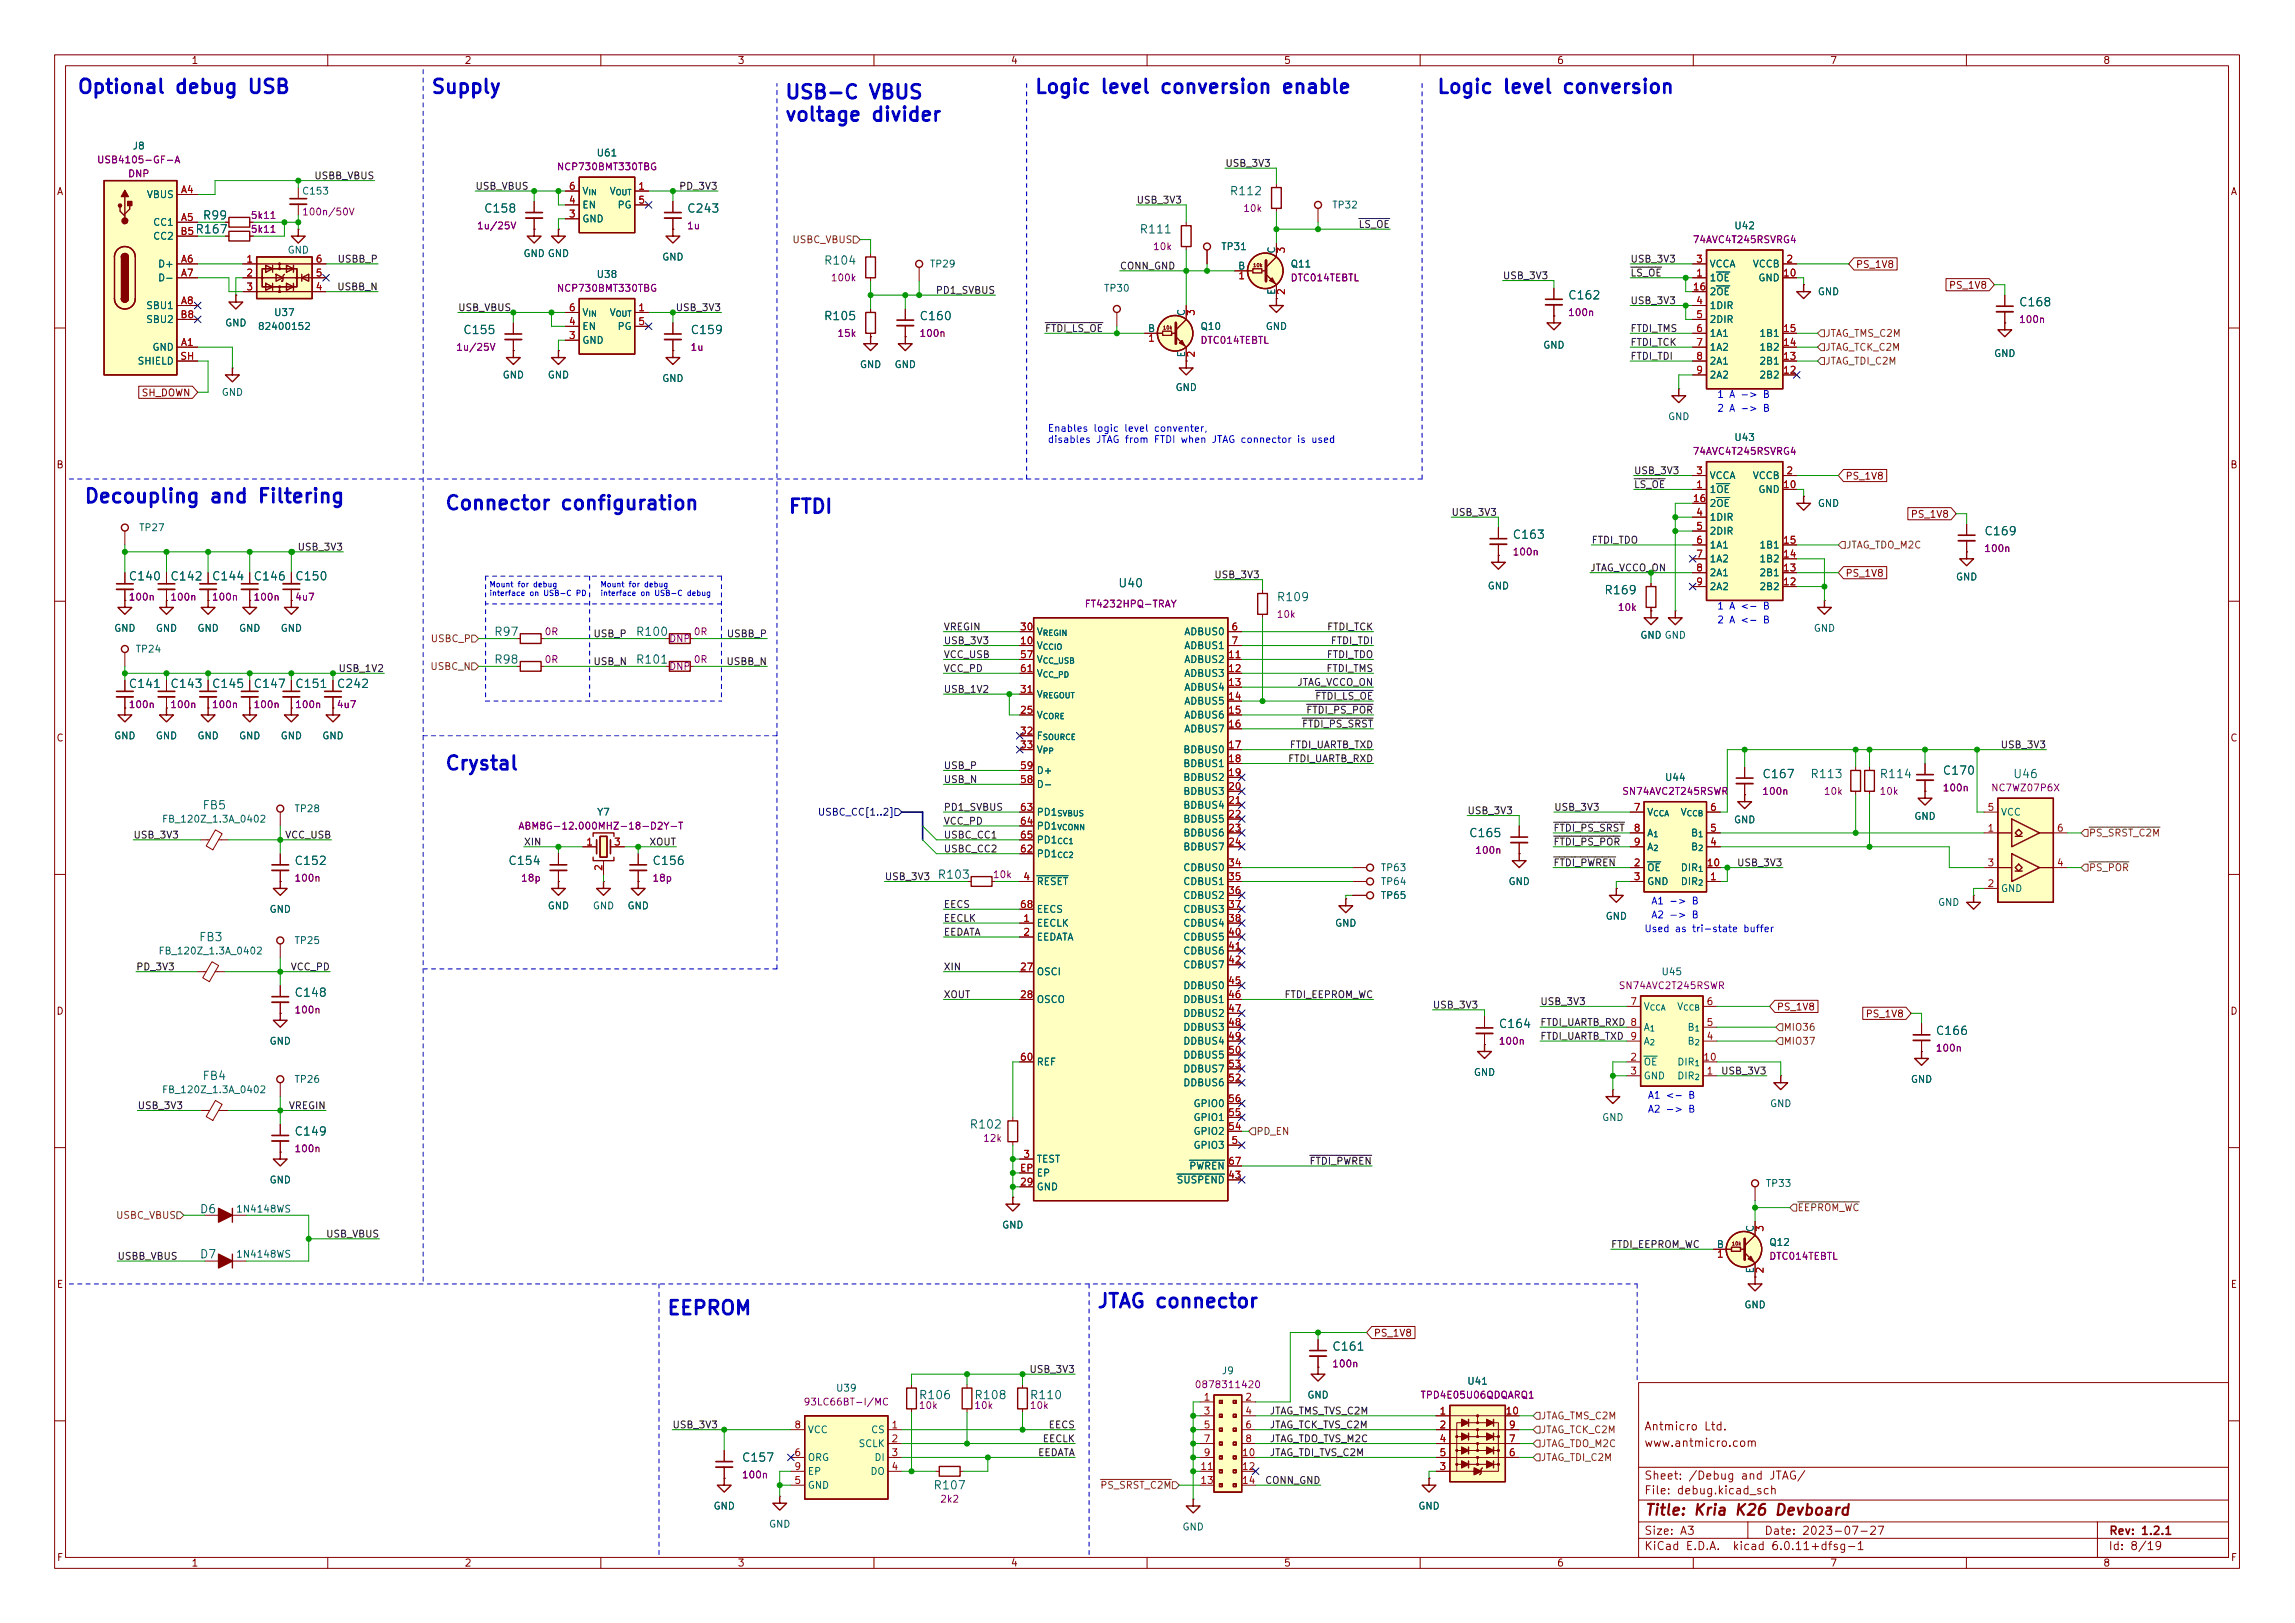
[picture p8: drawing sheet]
<svg xmlns="http://www.w3.org/2000/svg" width="420mm" height="297mm" viewBox="0 0 420 297" stroke-linecap="round" stroke-linejoin="round" font-family="sans-serif">
<defs><g id="words">
<g font-size="3.5" fill="#0000c2">
<text x="14" y="17.1">Optional</text>
<text x="32.3" y="17.1">debug</text>
<text x="46.1" y="17.1">USB</text>
<text x="78.7" y="17.1">Supply</text>
<text x="189.2" y="17.1">Logic</text>
<text x="201.7" y="17.1">level</text>
<text x="213.1" y="17.1">conversion</text>
<text x="235.9" y="17.1">enable</text>
<text x="262.9" y="17.1">Logic</text>
<text x="275.4" y="17.1">level</text>
<text x="286.8" y="17.1">conversion</text>
<text x="143.5" y="18.1">USB-C</text>
<text x="143.5" y="22.2">voltage</text>
<text x="159.3" y="18.1">VBUS</text>
<text x="159.7" y="22.2">divider</text>
<text x="15.2" y="92">Decoupling</text>
<text x="38.6" y="92">and</text>
<text x="47.9" y="92">Filtering</text>
<text x="81.3" y="93.3">Connector</text>
<text x="102.8" y="93.3">configuration</text>
<text x="144.1" y="93.9">FTDI</text>
<text x="81.3" y="140.9">Crystal</text>
<text x="200.7" y="239.4">JTAG connector</text>
<text x="121.9" y="240.6">EEPROM</text>
</g>
<g font-size="2.8" fill="#840000">
<text x="301" y="277.9">Title:</text>
<text x="310.2" y="277.9">Kria</text>
<text x="318.2" y="277.9">K26</text>
<text x="325.9" y="277.9">Devboard</text>
</g>
<g font-size="2.1" fill="#006464">
<text x="37.1" y="40.6">R99</text>
<text x="88.6" y="39.4">C158</text>
<text x="125.7" y="39.4">C243</text>
<text x="225.1" y="36.2">R112</text>
<text x="35.7" y="43.2">R167</text>
<text x="208.6" y="43.2">R111</text>
<text x="150.8" y="48.9">R104</text>
<text x="150.8" y="59">R105</text>
<text x="168.3" y="59.1">C160</text>
<text x="287" y="55.2">C162</text>
<text x="369.6" y="56.5">C168</text>
<text x="84.8" y="61.6">C155</text>
<text x="126.4" y="61.6">C159</text>
<text x="276.9" y="99.1">C163</text>
<text x="363.2" y="98.4">C169</text>
<text x="23.5" y="106.7">C140</text>
<text x="31.1" y="106.7">C142</text>
<text x="38.8" y="106.7">C144</text>
<text x="46.4" y="106.7">C146</text>
<text x="54" y="106.7">C150</text>
<text x="204.7" y="107.9">U40</text>
<text x="233.7" y="110.5">R109</text>
<text x="293.7" y="109.2">R169</text>
<text x="90.4" y="116.8">R97</text>
<text x="116.4" y="116.8">R100</text>
<text x="90.4" y="121.9">R98</text>
<text x="116.4" y="121.9">R101</text>
<text x="23.5" y="126.4">C141</text>
<text x="31.1" y="126.4">C143</text>
<text x="38.8" y="126.4">C145</text>
<text x="46.4" y="126.4">C147</text>
<text x="54" y="126.4">C151</text>
<text x="61.6" y="126.4">C242</text>
<text x="322.6" y="142.9">C167</text>
<text x="331.4" y="142.9">R113</text>
<text x="344.1" y="142.9">R114</text>
<text x="355.6" y="142.2">C170</text>
<text x="368.5" y="142.9">U46</text>
<text x="37" y="148.6">FB5</text>
<text x="268.9" y="153.7">C165</text>
<text x="53.9" y="158.7">C152</text>
<text x="93" y="158.7">C154</text>
<text x="119.4" y="158.7">C156</text>
<text x="171.6" y="161.3">R103</text>
<text x="36.4" y="172.7">FB3</text>
<text x="53.9" y="182.9">C148</text>
<text x="274.3" y="188.6">C164</text>
<text x="354.4" y="189.9">C166</text>
<text x="37" y="198.1">FB4</text>
<text x="53.9" y="208.3">C149</text>
<text x="177.5" y="207">R102</text>
<text x="36.5" y="222.5">D6</text>
<text x="36.5" y="230.8">D7</text>
<text x="243.9" y="247.6">C161</text>
<text x="168.2" y="256.5">R106</text>
<text x="178.3" y="256.5">R108</text>
<text x="188.5" y="256.5">R110</text>
<text x="135.8" y="268">C157</text>
<text x="170.8" y="273">R107</text>
</g>
<g font-size="2.1" fill="#840000">
<text x="301" y="262.2">Antmicro</text>
<text x="312.1" y="262.2">Ltd.</text>
<text x="301" y="265.2">www.antmicro.com</text>
<text x="301" y="273.9">File:</text>
<text x="301" y="271.2">Sheet:</text>
<text x="307.4" y="273.9">debug.kicad_sch</text>
<text x="309.2" y="271.2">/Debug</text>
<text x="318.9" y="271.2">and</text>
<text x="324.3" y="271.2">JTAG/</text>
<text x="301" y="281.3">Size:</text>
<text x="307.6" y="281.3">A3</text>
<text x="323" y="281.3">Date:</text>
<text x="330" y="281.3">2023-07-27</text>
<text x="386" y="281.3">Rev:</text>
<text x="392.1" y="281.3">1.2.1</text>
<text x="301" y="284.1">KiCad</text>
<text x="308.7" y="284.1">E.D.A.</text>
<text x="317.6" y="284.1">kicad</text>
<text x="324.8" y="284.1">6.0.11+dfsg-1</text>
<text x="386" y="284.1">Id:</text>
<text x="390.1" y="284.1">8/19</text>
</g>
<g font-size="1.8" fill="#840000">
<text x="35" y="12.1">1</text>
<text x="85" y="12.1">2</text>
<text x="135" y="12.1">3</text>
<text x="185" y="12.1">4</text>
<text x="235" y="12.1">5</text>
<text x="285" y="12.1">6</text>
<text x="335" y="12.1">7</text>
<text x="385" y="12.1">8</text>
<text x="10.4" y="36.1">A</text>
<text x="45.9" y="40.4">5k11</text>
<text x="408.4" y="36.1">A</text>
<text x="45.9" y="43">5k11</text>
<text x="339.7" y="49.4">PS_1V8</text>
<text x="356.7" y="53.2">PS_1V8</text>
<text x="25.9" y="72.9">SH_DOWN</text>
<text x="10.3" y="86.1">B</text>
<text x="337.8" y="88.1">PS_1V8</text>
<text x="408.3" y="86.1">B</text>
<text x="349.8" y="95.1">PS_1V8</text>
<text x="337.8" y="105.9">PS_1V8</text>
<text x="10.3" y="136.1">C</text>
<text x="408.3" y="136.1">C</text>
<text x="325.2" y="185.3">PS_1V8</text>
<text x="10.3" y="186.1">D</text>
<text x="341.5" y="186.6">PS_1V8</text>
<text x="408.3" y="186.1">D</text>
<text x="10.3" y="236.1">E</text>
<text x="408.3" y="236.1">E</text>
<text x="251.5" y="245">PS_1V8</text>
<text x="10.4" y="286.1">F</text>
<text x="35" y="287.1">1</text>
<text x="85" y="287.1">2</text>
<text x="135" y="287.1">3</text>
<text x="185" y="287.1">4</text>
<text x="235" y="287.1">5</text>
<text x="285" y="287.1">6</text>
<text x="335" y="287.1">7</text>
<text x="385" y="287.1">8</text>
<text x="408.4" y="286.1">F</text>
</g>
<g font-size="1.8" fill="#006464">
<text x="24.2" y="27.7">J8</text>
<text x="109.2" y="29">U61</text>
<text x="55.2" y="36">C153</text>
<text x="106.6" y="36">V_{IN}V_{OUT}</text>
<text x="26.8" y="36.6">VBUS</text>
<text x="28" y="41.7">CC1</text>
<text x="106.6" y="41.1">GND</text>
<text x="106.6" y="38.5">EN</text>
<text x="113" y="38.5">PG</text>
<text x="243.8" y="38.5">TP32</text>
<text x="28" y="44.2">CC2</text>
<text x="52.6" y="46.8">GND</text>
<text x="95.8" y="47.4">GND GND</text>
<text x="223.5" y="46.1">TP31</text>
<text x="233.4" y="46.5" transform="rotate(-90 233.4 46.5)">C</text>
<text x="317.5" y="42.3">U42</text>
<text x="28.9" y="49.3">D+</text>
<text x="28.9" y="51.9">D-</text>
<text x="109.2" y="51.2">U38</text>
<text x="121.2" y="48">GND</text>
<text x="170.2" y="49.3">TP29</text>
<text x="202.1" y="53.8">TP30</text>
<text x="226.6" y="49.3">B</text>
<text x="236.2" y="49.3">Q11</text>
<text x="312.9" y="51.9">1~{OE}</text>
<text x="312.9" y="49.3">VCCA</text>
<text x="320.8" y="49.3">VCCB</text>
<text x="321.9" y="51.9">GND</text>
<text x="26.7" y="56.9">SBU1</text>
<text x="26.7" y="59.5">SBU2</text>
<text x="50.1" y="58.2">U37</text>
<text x="106.6" y="58.2">V_{IN}V_{OUT}</text>
<text x="216.9" y="57.9" transform="rotate(-90 216.9 57.9)">C</text>
<text x="233.4" y="54" transform="rotate(-90 233.4 54)">E</text>
<text x="312.9" y="54.4">2~{OE}</text>
<text x="312.9" y="56.9">1DIR</text>
<text x="312.9" y="59.5">2DIR</text>
<text x="332.7" y="54.4">GND</text>
<text x="27.9" y="64.6">GND</text>
<text x="41.2" y="60.1">GND</text>
<text x="47.2" y="60.7">82400152</text>
<text x="106.6" y="63.3">GND</text>
<text x="106.6" y="60.7">EN</text>
<text x="113" y="60.7">PG</text>
<text x="210.1" y="60.7">B</text>
<text x="216.9" y="65.5" transform="rotate(-90 216.9 65.5)">E</text>
<text x="219.7" y="60.7">Q10</text>
<text x="231.7" y="60.7">GND</text>
<text x="282.5" y="64.2">GND</text>
<text x="312.9" y="62">1A1</text>
<text x="312.9" y="64.6">1A2</text>
<text x="322" y="64.6">1B2</text>
<text x="322" y="62">1B1</text>
<text x="365" y="65.7">GND</text>
<text x="25.1" y="67.1">SHIELD</text>
<text x="92" y="69.6">GND</text>
<text x="100.2" y="69.6">GND</text>
<text x="121.2" y="70.3">GND</text>
<text x="157.4" y="67.7">GND</text>
<text x="163.7" y="67.7">GND</text>
<text x="215.2" y="71.9">GND</text>
<text x="312.9" y="67.1">2A1</text>
<text x="312.9" y="69.6">2A2</text>
<text x="322" y="69.6">2B2</text>
<text x="322" y="67.1">2B1</text>
<text x="40.5" y="72.8">GND</text>
<text x="305.3" y="77.3">GND</text>
<text x="317.5" y="81.1">U43</text>
<text x="312.9" y="88.1">VCCA</text>
<text x="320.8" y="88.1">VCCB</text>
<text x="312.9" y="90.6">1~{OE}</text>
<text x="312.9" y="93.1">2~{OE}</text>
<text x="312.9" y="95.7">1DIR</text>
<text x="321.9" y="90.6">GND</text>
<text x="332.7" y="93.1">GND</text>
<text x="25.4" y="97.6">TP27</text>
<text x="312.9" y="98.2">2DIR</text>
<text x="312.9" y="100.8">1A1</text>
<text x="322" y="100.8">1B1</text>
<text x="312.9" y="103.3">1A2</text>
<text x="312.9" y="105.8">2A1</text>
<text x="322" y="105.8">2B1</text>
<text x="322" y="103.3">1B2</text>
<text x="358" y="106.6">GND</text>
<text x="272.3" y="108.2">GND</text>
<text x="312.9" y="108.4">2A2</text>
<text x="322" y="108.4">2B2</text>
<text x="20.8" y="116">GND</text>
<text x="24.8" y="119.8">TP24</text>
<text x="28.5" y="116">GND</text>
<text x="36.1" y="116">GND</text>
<text x="43.7" y="116">GND</text>
<text x="51.3" y="116">GND</text>
<text x="189.7" y="119.2">V_{CCIO}</text>
<text x="189.7" y="116.6">V_{REGIN}</text>
<text x="216.8" y="116.6">ADBUS0</text>
<text x="216.8" y="119.2">ADBUS1</text>
<text x="300.2" y="117.3">GND</text>
<text x="332" y="116">GND</text>
<text x="189.7" y="121.7">V_{CC_USB}</text>
<text x="189.7" y="124.2">V_{CC_PD}</text>
<text x="216.8" y="121.7">ADBUS2</text>
<text x="216.8" y="124.2">ADBUS3</text>
<text x="189.7" y="131.9">V_{CORE}</text>
<text x="189.7" y="128.1">V_{REGOUT}</text>
<text x="216.8" y="126.8">ADBUS4</text>
<text x="216.8" y="129.3">ADBUS5</text>
<text x="216.8" y="131.9">ADBUS6</text>
<text x="20.8" y="135.7">GND</text>
<text x="28.5" y="135.7">GND</text>
<text x="36.1" y="135.7">GND</text>
<text x="43.7" y="135.7">GND</text>
<text x="51.3" y="135.7">GND</text>
<text x="58.9" y="135.7">GND</text>
<text x="189.7" y="135.7">F_{SOURCE}</text>
<text x="216.8" y="134.4">ADBUS7</text>
<text x="189.7" y="138.2">V_{PP}</text>
<text x="189.7" y="142">D+</text>
<text x="216.6" y="138.2">BDBUS0</text>
<text x="216.6" y="140.8">BDBUS1</text>
<text x="216.6" y="143.3">BDBUS2</text>
<text x="304.8" y="143.3">U44</text>
<text x="53.9" y="149">TP28</text>
<text x="109.3" y="149.6">Y7</text>
<text x="189.7" y="144.6">D-</text>
<text x="189.7" y="149.6">PD1_{SVBUS}</text>
<text x="216.6" y="145.8">BDBUS3</text>
<text x="216.6" y="148.4">BDBUS4</text>
<text x="301.5" y="149.6">V_{CCA}</text>
<text x="307.6" y="149.6">V_{CCB}</text>
<text x="366.3" y="149.6">VCC</text>
<text x="29.6" y="150.9">FB_120Z_1.3A_0402</text>
<text x="189.7" y="152.2">PD1_{VCONN}</text>
<text x="189.7" y="154.7">PD1_{CC1}</text>
<text x="216.6" y="150.9">BDBUS5</text>
<text x="216.6" y="153.5">BDBUS6</text>
<text x="216.6" y="156">BDBUS7</text>
<text x="301.5" y="153.5">A_{1}</text>
<text x="301.5" y="156">A_{2}</text>
<text x="309.5" y="156">B_{2}</text>
<text x="309.5" y="153.5">B_{1}</text>
<text x="317.4" y="151">GND</text>
<text x="350.4" y="150.4">GND</text>
<text x="189.7" y="157.3">PD1_{CC2}</text>
<text x="216.6" y="159.8">CDBUS0</text>
<text x="252.7" y="159.8">TP63</text>
<text x="301.5" y="159.8">~{OE}</text>
<text x="307.6" y="159.8">DIR_{1}</text>
<text x="49.3" y="167.4">GND</text>
<text x="100.2" y="166.8">GND</text>
<text x="108.5" y="166.8">GND</text>
<text x="114.8" y="166.8">GND</text>
<text x="189.7" y="162.3">~{RESET}</text>
<text x="189.7" y="167.4">EECS</text>
<text x="216.6" y="162.3">CDBUS1</text>
<text x="216.6" y="164.9">CDBUS2</text>
<text x="216.6" y="167.4">CDBUS3</text>
<text x="252.7" y="162.3">TP64</text>
<text x="252.7" y="164.9">TP65</text>
<text x="276.1" y="162.3">GND</text>
<text x="301.5" y="162.3">GND</text>
<text x="307.6" y="162.3">DIR_{2}</text>
<text x="354.7" y="166.2">GND</text>
<text x="366.3" y="163.6">GND</text>
<text x="53.9" y="173.1">TP25</text>
<text x="189.7" y="170">EECLK</text>
<text x="189.7" y="172.5">EEDATA</text>
<text x="216.6" y="170">CDBUS4</text>
<text x="216.6" y="172.5">CDBUS5</text>
<text x="244.4" y="170">GND</text>
<text x="293.9" y="168.7">GND</text>
<text x="29" y="175">FB_120Z_1.3A_0402</text>
<text x="189.7" y="178.9">OSCI</text>
<text x="216.6" y="175">CDBUS6</text>
<text x="216.6" y="177.6">CDBUS7</text>
<text x="304.1" y="178.9">U45</text>
<text x="189.7" y="183.9">OSCO</text>
<text x="216.6" y="181.4">DDBUS0</text>
<text x="216.6" y="183.9">DDBUS1</text>
<text x="300.9" y="185.2">V_{CCA}</text>
<text x="49.3" y="191.6">GND</text>
<text x="216.6" y="186.5">DDBUS2</text>
<text x="216.6" y="189">DDBUS3</text>
<text x="216.6" y="191.6">DDBUS4</text>
<text x="300.9" y="189">A_{1}</text>
<text x="300.9" y="191.6">A_{2}</text>
<text x="308.9" y="189">B_{1}</text>
<text x="189.7" y="195.4">REF</text>
<text x="216.6" y="194.1">DDBUS5</text>
<text x="216.6" y="196.6">DDBUS7</text>
<text x="269.8" y="197.3">GND</text>
<text x="300.9" y="195.4">~{OE}</text>
<text x="300.9" y="197.9">GND</text>
<text x="307" y="197.9">DIR_{2}</text>
<text x="307" y="195.4">DIR_{1}</text>
<text x="29.6" y="200.4">FB_120Z_1.3A_0402</text>
<text x="53.9" y="198.5">TP26</text>
<text x="216.6" y="199.2">DDBUS6</text>
<text x="218.4" y="203">GPIO0</text>
<text x="324" y="203">GND</text>
<text x="349.8" y="198.5">GND</text>
<text x="218.4" y="208.1">GPIO2</text>
<text x="218.4" y="205.5">GPIO1</text>
<text x="293.3" y="205.5">GND</text>
<text x="189.7" y="213.1">TEST</text>
<text x="189.7" y="215.7">EP</text>
<text x="217.7" y="214.4">~{PWREN}</text>
<text x="218.4" y="210.6">GPIO3</text>
<text x="49.3" y="217">GND</text>
<text x="189.7" y="218.2">GND</text>
<text x="215.4" y="217">~{SUSPEND}</text>
<text x="323.2" y="217.6">TP33</text>
<text x="43.2" y="222.3">1N4148WS</text>
<text x="183.4" y="225.2">GND</text>
<text x="321.1" y="225.5" transform="rotate(-90 321.1 225.5)">C</text>
<text x="43.2" y="230.5">1N4148WS</text>
<text x="314.2" y="228.4">B</text>
<text x="321.1" y="233.1" transform="rotate(-90 321.1 233.1)">E</text>
<text x="323.9" y="228.4">Q12</text>
<text x="319.3" y="239.8">GND</text>
<text x="223.6" y="251.9">J9</text>
<text x="153" y="255.1">U39</text>
<text x="239.3" y="256.3">GND</text>
<text x="268.6" y="253.8">U41</text>
<text x="147.8" y="262.7">VCC</text>
<text x="159.4" y="262.7">CS</text>
<text x="147.8" y="267.8">ORG</text>
<text x="157.1" y="265.2">SCLK</text>
<text x="160" y="267.8">DI</text>
<text x="147.8" y="272.8">GND</text>
<text x="147.8" y="270.3">EP</text>
<text x="159.3" y="270.3">DO</text>
<text x="130.6" y="276.6">GND</text>
<text x="140.7" y="280">GND</text>
<text x="216.4" y="280.5">GND</text>
<text x="259.6" y="276.6">GND</text>
</g>
<g font-size="1.8" fill="#840084">
<text x="17.7" y="30.3">USB4105-GF-A</text>
<text x="23.4" y="32.8">DNP</text>
<text x="101.9" y="31.5">NCP730BMT330TBG</text>
<text x="55.2" y="39.8">100n/50V</text>
<text x="227.5" y="39.2">10k</text>
<text x="87.3" y="42.3">1u/25V</text>
<text x="125.7" y="42.3">1u</text>
<text x="211" y="46.1">10k</text>
<text x="309.8" y="44.9">74AVC4T245RSVRG4</text>
<text x="101.9" y="53.8">NCP730BMT330TBG</text>
<text x="152" y="51.9">100k</text>
<text x="236.2" y="51.9">DTC014TEBTL</text>
<text x="287" y="58.2">100n</text>
<text x="369.6" y="59.5">100n</text>
<text x="83.5" y="64.6">1u/25V</text>
<text x="126.4" y="64.6">1u</text>
<text x="153.2" y="62">15k</text>
<text x="168.3" y="62">100n</text>
<text x="219.7" y="63.3">DTC014TEBTL</text>
<text x="309.8" y="83.6">74AVC4T245RSVRG4</text>
<text x="363.2" y="101.4">100n</text>
<text x="276.9" y="102">100n</text>
<text x="23.5" y="110.3">100n</text>
<text x="31.1" y="110.3">100n</text>
<text x="38.7" y="110.3">100n</text>
<text x="46.4" y="110.3">100n</text>
<text x="54" y="110.3">4u7</text>
<text x="198.5" y="111.5">FT4232HPQ-TRAY</text>
<text x="233.7" y="113.5">10k</text>
<text x="296.1" y="112.2">10k</text>
<text x="99.6" y="116.6">0R</text>
<text x="122.4" y="117.9">DNP</text>
<text x="127" y="116.6">0R</text>
<text x="99.6" y="121.7">0R</text>
<text x="122.4" y="123">DNP</text>
<text x="127" y="121.7">0R</text>
<text x="23.5" y="130">100n</text>
<text x="31.1" y="130">100n</text>
<text x="38.7" y="130">100n</text>
<text x="46.4" y="130">100n</text>
<text x="54" y="130">100n</text>
<text x="61.6" y="130">4u7</text>
<text x="296.9" y="145.8">SN74AVC2T245RSWR</text>
<text x="322.6" y="145.8">100n</text>
<text x="333.8" y="145.8">10k</text>
<text x="344" y="145.8">10k</text>
<text x="355.6" y="145.2">100n</text>
<text x="364.5" y="145.2">NC7WZ07P6X</text>
<text x="94.8" y="152.2">ABM8G-12.000MHZ-18-D2Y-T</text>
<text x="53.8" y="161.7">100n</text>
<text x="95.3" y="161.7">18p</text>
<text x="119.4" y="161.7">18p</text>
<text x="181.7" y="161.1">10k</text>
<text x="270" y="156.6">100n</text>
<text x="53.8" y="185.9">100n</text>
<text x="296.3" y="181.4">SN74AVC2T245RSWR</text>
<text x="274.3" y="191.6">100n</text>
<text x="354.3" y="192.8">100n</text>
<text x="179.9" y="209.3">12k</text>
<text x="53.8" y="211.3">100n</text>
<text x="323.8" y="230.9">DTC014TEBTL</text>
<text x="243.8" y="250.6">100n</text>
<text x="147.1" y="257.6">93LC66BT-I/MC</text>
<text x="218.7" y="254.4">0878311420</text>
<text x="260" y="256.3">TPD4E05U06QDQARQ1</text>
<text x="168.1" y="258.2">10k</text>
<text x="178.3" y="258.2">10k</text>
<text x="188.5" y="258.2">10k</text>
<text x="135.8" y="270.9">100n</text>
<text x="172.1" y="275.4">2k2</text>
</g>
<g font-size="1.8" fill="#a90000">
<text x="33.1" y="35.3">A4</text>
<text x="104.1" y="34.7">6</text>
<text x="116.8" y="34.7">1</text>
<text x="33.1" y="40.4">A5</text>
<text x="104.1" y="39.8">3</text>
<text x="104.1" y="37.2">4</text>
<text x="116.8" y="37.2">5</text>
<text x="33" y="43">B5</text>
<text x="33.1" y="48">A6</text>
<text x="33.1" y="50.6">A7</text>
<text x="45" y="48">1</text>
<text x="45" y="50.6">2</text>
<text x="45" y="53.1">3</text>
<text x="57.7" y="53.1">4</text>
<text x="57.7" y="50.6">5</text>
<text x="57.7" y="48">6</text>
<text x="226.6" y="51.9">1</text>
<text x="309.9" y="53.1">16</text>
<text x="310.5" y="50.6">1</text>
<text x="310.5" y="48">3</text>
<text x="326.4" y="50.6">10</text>
<text x="327" y="48">2</text>
<text x="33" y="58.2">B8</text>
<text x="33.1" y="55.7">A8</text>
<text x="104.1" y="59.5">4</text>
<text x="104.1" y="56.9">6</text>
<text x="116.8" y="56.9">1</text>
<text x="116.8" y="59.5">5</text>
<text x="310.5" y="55.7">4</text>
<text x="310.5" y="58.2">5</text>
<text x="32.9" y="65.8">SH</text>
<text x="33.1" y="63.3">A1</text>
<text x="104.1" y="62">3</text>
<text x="210.1" y="63.3">1</text>
<text x="310.5" y="60.7">6</text>
<text x="310.5" y="63.3">7</text>
<text x="310.5" y="65.8">8</text>
<text x="326.4" y="65.8">13</text>
<text x="326.4" y="63.3">14</text>
<text x="326.4" y="60.7">15</text>
<text x="310.5" y="68.4">9</text>
<text x="326.4" y="68.4">12</text>
<text x="310.5" y="89.3">1</text>
<text x="310.5" y="86.8">3</text>
<text x="326.4" y="89.3">10</text>
<text x="327" y="86.8">2</text>
<text x="309.9" y="91.9">16</text>
<text x="310.5" y="94.4">4</text>
<text x="310.5" y="96.9">5</text>
<text x="310.5" y="99.5">6</text>
<text x="326.4" y="99.5">15</text>
<text x="310.5" y="102">7</text>
<text x="310.5" y="104.6">8</text>
<text x="310.5" y="107.1">9</text>
<text x="326.4" y="107.1">12</text>
<text x="326.4" y="104.6">13</text>
<text x="326.4" y="102">14</text>
<text x="186.7" y="117.9">10</text>
<text x="186.7" y="115.4">30</text>
<text x="225.4" y="115.4">6</text>
<text x="225.4" y="117.9">7</text>
<text x="186.7" y="120.4">57</text>
<text x="186.7" y="123">61</text>
<text x="224.8" y="120.4">11</text>
<text x="224.8" y="123">12</text>
<text x="224.8" y="125.5">13</text>
<text x="186.7" y="130.6">25</text>
<text x="186.7" y="126.8">31</text>
<text x="224.8" y="128.1">14</text>
<text x="224.8" y="130.6">15</text>
<text x="186.7" y="134.4">32</text>
<text x="186.7" y="136.9">33</text>
<text x="224.8" y="133.1">16</text>
<text x="224.8" y="136.9">17</text>
<text x="186.7" y="143.3">58</text>
<text x="186.7" y="140.8">59</text>
<text x="224.8" y="139.5">18</text>
<text x="224.8" y="142">19</text>
<text x="186.7" y="148.4">63</text>
<text x="224.8" y="144.6">20</text>
<text x="224.8" y="147.1">21</text>
<text x="224.8" y="149.6">22</text>
<text x="299" y="148.4">7</text>
<text x="313" y="148.4">6</text>
<text x="363.8" y="148.4">5</text>
<text x="107.3" y="154.7">1</text>
<text x="112.3" y="154.7">3</text>
<text x="186.7" y="156">62</text>
<text x="186.7" y="150.9">64</text>
<text x="186.7" y="153.5">65</text>
<text x="224.8" y="152.2">23</text>
<text x="224.8" y="154.7">24</text>
<text x="299" y="152.2">8</text>
<text x="299" y="154.7">9</text>
<text x="313" y="154.7">4</text>
<text x="313" y="152.2">5</text>
<text x="363.8" y="152.2">1</text>
<text x="376.5" y="152.2">6</text>
<text x="110.2" y="159.5" transform="rotate(-90 110.2 159.5)">2</text>
<text x="187.3" y="161.1">4</text>
<text x="224.8" y="158.5">34</text>
<text x="224.8" y="161.1">35</text>
<text x="299" y="161.1">3</text>
<text x="299" y="158.5">2</text>
<text x="312.4" y="158.5">10</text>
<text x="313" y="161.1">1</text>
<text x="363.8" y="158.5">3</text>
<text x="376.5" y="158.5">4</text>
<text x="186.7" y="166.2">68</text>
<text x="224.8" y="163.6">36</text>
<text x="224.8" y="166.2">37</text>
<text x="363.8" y="162.3">2</text>
<text x="187.3" y="168.7">1</text>
<text x="187.3" y="171.2">2</text>
<text x="224.8" y="168.7">38</text>
<text x="224.8" y="171.2">40</text>
<text x="224.8" y="173.8">41</text>
<text x="186.7" y="177.6">27</text>
<text x="224.8" y="176.3">42</text>
<text x="186.7" y="182.7">28</text>
<text x="224.8" y="180.1">45</text>
<text x="224.8" y="182.7">46</text>
<text x="224.8" y="185.2">47</text>
<text x="298.4" y="183.9">7</text>
<text x="312.4" y="183.9">6</text>
<text x="224.8" y="187.7">48</text>
<text x="224.8" y="190.3">49</text>
<text x="312.4" y="190.3">4</text>
<text x="312.4" y="187.7">5</text>
<text x="186.7" y="194.1">60</text>
<text x="224.8" y="192.8">50</text>
<text x="224.8" y="197.9">52</text>
<text x="224.8" y="195.4">53</text>
<text x="298.4" y="194.1">2</text>
<text x="298.4" y="196.6">3</text>
<text x="311.8" y="194.1">10</text>
<text x="312.4" y="196.6">1</text>
<text x="224.8" y="201.7">56</text>
<text x="224.8" y="206.8">54</text>
<text x="224.8" y="204.3">55</text>
<text x="225.4" y="209.3">5</text>
<text x="186.7" y="214.4">EP</text>
<text x="187.3" y="211.9">3</text>
<text x="224.8" y="215.7">43</text>
<text x="224.8" y="213.1">67</text>
<text x="186.7" y="217">29</text>
<text x="314.3" y="230.9">1</text>
<text x="220.3" y="256.3">1</text>
<text x="227.9" y="256.3">2</text>
<text x="145.4" y="261.4">8</text>
<text x="163.1" y="261.4">1</text>
<text x="163.1" y="263.9">2</text>
<text x="220.3" y="258.9">3</text>
<text x="220.3" y="261.4">5</text>
<text x="220.3" y="263.9">7</text>
<text x="227.9" y="258.9">4</text>
<text x="227.9" y="261.4">6</text>
<text x="227.9" y="263.9">8</text>
<text x="263.5" y="258.9">1</text>
<text x="263.5" y="261.4">2</text>
<text x="263.5" y="263.9">4</text>
<text x="275.6" y="258.9">10</text>
<text x="276.2" y="263.9">7</text>
<text x="276.2" y="261.4">9</text>
<text x="145.4" y="266.5">6</text>
<text x="145.4" y="269">9</text>
<text x="163.1" y="266.5">3</text>
<text x="163.1" y="269">4</text>
<text x="219.7" y="269">11</text>
<text x="220.3" y="266.5">9</text>
<text x="227.3" y="266.5">10</text>
<text x="227.3" y="269">12</text>
<text x="263.5" y="269">3</text>
<text x="263.5" y="266.5">5</text>
<text x="276.2" y="266.5">6</text>
<text x="145.4" y="271.6">5</text>
<text x="219.7" y="271.6">13</text>
<text x="227.3" y="271.6">14</text>
</g>
<g font-size="1.8" fill="#0f0f0f">
<text x="57.5" y="32.8">USBB_VBUS</text>
<text x="87" y="34.7">USB_VBUS</text>
<text x="124.3" y="34.7">PD_3V3</text>
<text x="224.3" y="30.5">USB_3V3</text>
<text x="208" y="37.2">USB_3V3</text>
<text x="248.7" y="41.7">~{LS_OE}</text>
<text x="61.7" y="53.1">USBB_N</text>
<text x="61.7" y="48">USBB_P</text>
<text x="171.3" y="53.8">PD1_SVBUS</text>
<text x="205" y="49.3">CONN_GND</text>
<text x="275.1" y="51.1">USB_3V3</text>
<text x="298.4" y="50.6">~{LS_OE}</text>
<text x="298.4" y="48">USB_3V3</text>
<text x="83.8" y="56.9">USB_VBUS</text>
<text x="123.6" y="56.9">USB_3V3</text>
<text x="298.4" y="55.7">USB_3V3</text>
<text x="298.4" y="65.8">FTDI_TDI</text>
<text x="298.4" y="60.7">FTDI_TMS</text>
<text x="298.4" y="63.3">FTDI_TCK</text>
<text x="299.1" y="86.8">USB_3V3</text>
<text x="299.1" y="89.3">~{LS_OE}</text>
<text x="265.7" y="94.4">USB_3V3</text>
<text x="54.4" y="100.7">USB_3V3</text>
<text x="291.3" y="99.5">FTDI_TDO</text>
<text x="222.2" y="105.8">USB_3V3</text>
<text x="108.6" y="116.6">USB_P</text>
<text x="133" y="116.6">USBB_P</text>
<text x="172.7" y="117.9">USB_3V3</text>
<text x="172.7" y="115.3">VREGIN</text>
<text x="242.9" y="115.3">FTDI_TCK</text>
<text x="243.6" y="117.9">FTDI_TDI</text>
<text x="61.9" y="123">USB_1V2</text>
<text x="108.6" y="121.7">USB_N</text>
<text x="132.9" y="121.7">USBB_N</text>
<text x="172.7" y="123">VCC_PD</text>
<text x="172.7" y="120.4">VCC_USB</text>
<text x="237.5" y="125.5">JTAG_VCCO_ON</text>
<text x="242.8" y="123">FTDI_TMS</text>
<text x="242.8" y="120.4">FTDI_TDO</text>
<text x="172.7" y="126.8">USB_1V2</text>
<text x="239.1" y="130.6">~{FTDI_PS_POR}</text>
<text x="240.7" y="128">~{FTDI_LS_OE}</text>
<text x="236.1" y="136.9">FTDI_UARTB_TXD</text>
<text x="238.3" y="133.1">~{FTDI_PS_SRST}</text>
<text x="366.2" y="136.9">USB_3V3</text>
<text x="172.7" y="143.3">USB_N</text>
<text x="172.7" y="140.7">USB_P</text>
<text x="235.8" y="139.5">FTDI_UARTB_RXD</text>
<text x="172.7" y="148.4">PD1_SVBUS</text>
<text x="268.6" y="149">USB_3V3</text>
<text x="284.5" y="148.4">USB_3V3</text>
<text x="24.4" y="153.4">USB_3V3</text>
<text x="52.1" y="153.4">VCC_USB</text>
<text x="95.9" y="154.7">XIN</text>
<text x="118.8" y="154.7">XOUT</text>
<text x="172.7" y="150.9">VCC_PD</text>
<text x="172.7" y="156">USBC_CC2</text>
<text x="172.7" y="153.4">USBC_CC1</text>
<text x="284.4" y="154.7">~{FTDI_PS_POR} 9</text>
<text x="284.4" y="152.2">~{FTDI_PS_SRST}8</text>
<text x="161.9" y="161.1">USB_3V3</text>
<text x="284.4" y="158.5">~{FTDI_PWREN} 2</text>
<text x="318" y="158.5">USB_3V3</text>
<text x="172.7" y="166.1">EECS</text>
<text x="172.7" y="171.2">EEDATA</text>
<text x="172.7" y="168.7">EECLK</text>
<text x="24.9" y="177.6">PD_3V3</text>
<text x="53.2" y="177.6">VCC_PD</text>
<text x="172.7" y="177.6">XIN</text>
<text x="172.7" y="182.7">XOUT</text>
<text x="235.1" y="182.7">FTDI_EEPROM_WC</text>
<text x="262.3" y="184.6">USB_3V3</text>
<text x="281.9" y="183.9">USB_3V3</text>
<text x="281.9" y="190.3">FTDI_UARTB_TXD 9</text>
<text x="281.9" y="187.7">FTDI_UARTB_RXD 8</text>
<text x="315" y="196.6">USB_3V3</text>
<text x="25.1" y="203">USB_3V3</text>
<text x="52.8" y="203">VREGIN</text>
<text x="239.7" y="213.1">~{FTDI_PWREN}</text>
<text x="59.6" y="226.5">USB_VBUS</text>
<text x="21.5" y="230.5">USBB_VBUS</text>
<text x="294.9" y="228.4">FTDI_EEPROM_WC</text>
<text x="188.4" y="251.2">USB_3V3</text>
<text x="123.1" y="261.4">USB_3V3</text>
<text x="190.8" y="263.9">EECLK</text>
<text x="191.9" y="261.4">EECS</text>
<text x="232.4" y="261.4">JTAG_TCK_TVS_C2M</text>
<text x="232.4" y="263.9">JTAG_TDO_TVS_M2C</text>
<text x="232.4" y="258.9">JTAG_TMS_TVS_C2M</text>
<text x="190" y="266.5">EEDATA</text>
<text x="232.4" y="266.5">JTAG_TDI_TVS_C2M</text>
<text x="231.6" y="271.6">CONN_GND</text>
</g>
<g font-size="1.8" fill="#725600">
<text x="145" y="44.9">USBC_VBUS</text>
<text x="334.1" y="64.6">JTAG_TCK_C2M</text>
<text x="334.1" y="62">JTAG_TMS_C2M</text>
<text x="334.1" y="67.1">JTAG_TDI_C2M</text>
<text x="337.9" y="100.8">JTAG_TDO_M2C</text>
<text x="78.8" y="117.9">USBC_P</text>
<text x="78.7" y="123">USBC_N</text>
<text x="382.4" y="153.5">~{PS_SRST_C2M}</text>
<text x="382.4" y="159.8">~{PS_POR}</text>
<text x="326.5" y="191.6">MIO37</text>
<text x="326.5" y="189">MIO36</text>
<text x="230" y="208.1">PD_EN</text>
<text x="21.2" y="223.4">USBC_VBUS</text>
<text x="329" y="222">~{EEPROM_WC}</text>
<text x="282" y="260.1">JTAG_TMS_C2M</text>
<text x="282" y="262.7">JTAG_TCK_C2M</text>
<text x="282" y="265.2">JTAG_TDO_M2C</text>
<text x="282" y="267.8">JTAG_TDI_C2M</text>
<text x="201.4" y="272.8">~{PS_SRST_C2M}</text>
</g>
<g font-size="1.8" fill="#009600">
<text x="191.3" y="60.7">~{FTDI_LS_OE}</text>
<text x="291.1" y="104.6">JTAG_VCCO_ON</text>
</g>
<g font-size="1.8" fill="#0000c2">
<text x="314.3" y="72.8">1</text>
<text x="314.3" y="75.3">2</text>
<text x="316.7" y="72.8">A -&gt;</text>
<text x="316.7" y="75.3">A -&gt;</text>
<text x="323.1" y="72.8">B</text>
<text x="323.1" y="75.3">B</text>
<text x="191.8" y="79">Enables</text>
<text x="191.8" y="81.1">disables</text>
<text x="200.3" y="79">logic</text>
<text x="200.8" y="81.1">JTAG from</text>
<text x="206" y="79">level</text>
<text x="211.6" y="81.1">FTDI when</text>
<text x="211.6" y="79">conventer,</text>
<text x="222.5" y="81.1">JTAG connector</text>
<text x="241.2" y="81.1">used</text>
<text x="314.3" y="111.5">1</text>
<text x="316.7" y="111.5">A &lt;-</text>
<text x="323.1" y="111.5">B</text>
<text x="314.3" y="114.1">2</text>
<text x="316.7" y="114.1">A &lt;-</text>
<text x="323.1" y="114.1">B</text>
<text x="302.3" y="165.5">A1</text>
<text x="309.9" y="165.5">B</text>
<text x="301" y="170.6">Used</text>
<text x="302.3" y="168.1">A2</text>
<text x="306.7" y="170.6">as</text>
<text x="309.9" y="168.1">B</text>
<text x="310" y="170.6">tri-state</text>
<text x="319.5" y="170.6">buffer</text>
<text x="301.6" y="201.1">A1</text>
<text x="301.6" y="203.6">A2</text>
<text x="309.3" y="201.1">B</text>
<text x="309.3" y="203.6">B</text>
</g>
<text font-size="1.8" fill="#000084" x="149.7" y="149.6">USBC_CC[1..2]</text>
<g font-size="1.4" fill="#0000c2">
<text x="89.5" y="107.5">Mount</text>
<text x="94.8" y="107.5">for</text>
<text x="97.8" y="107.5">debug</text>
<text x="109.9" y="107.5">Mount</text>
<text x="115.1" y="107.5">for</text>
<text x="118.1" y="107.5">debug</text>
<text x="89.5" y="109.1">interface</text>
<text x="97" y="109.1">on</text>
<text x="99.7" y="109.1">USB-C</text>
<text x="105.8" y="109.1">PD</text>
<text x="109.9" y="109.1">interface</text>
<text x="117.3" y="109.1">on</text>
<text x="120" y="109.1">USB-C</text>
<text x="126.1" y="109.1">debug</text>
</g>
<g font-size=".9" fill="#840000">
<text x="229.3" y="49.1">10k</text>
<text x="212.8" y="60.5">10k</text>
<text x="317" y="228.1">10k</text>
</g>
</g></defs>
<g fill="none" stroke="#840000" stroke-width=".18">
<path d="M10 10h400v277h-400zM12 12h396v273h-396zM60 10v2M110 10v2M160 10v2M210 10v2M260 10v2M310 10v2M360 10v2M32.4 35.6h3.8M54.6 34.3v2.1M54.6 37.4v2"/>
<path d="M97.8 36.9v2M97.8 39.9v2M103.5 37.5h2.5M103.5 35h2.5M116.2 37.5h2.5M123.2 36.9v2M123.2 39.9v2M233.7 33.7v.6M233.7 38.1v.7M241.3 38.1v2.6M32.4 50.8h3.8M32.4 48.3h3.8"/>
<path d="M32.4 55.9h3.8M32.4 58.5h3.8M32.4 40.7h3.8M32.4 43.2h3.8M41.3 40.7h.6M41.3 43.2h.6M43.2 54h.1M44.4 50.8h2.6M44.4 53.4h2.6M44.4 48.3h2.6M54.6 41.9h.1M57.1 50.8h2.6"/>
<path d="M57.1 53.4h2.6M57.1 48.3h2.6M94 59.1v2M97.8 41.9h.1M102.2 41.9h.1M103.5 40h2.5M103.5 59.7h2.5M103.5 57.2h2.5M116.2 59.7h2.5M123.2 41.9h.1M123.2 59.1v2M159.4 46.4v.6"/>
<path d="M159.4 50.8v.7M159.4 56.6v.6M165.7 56.6v2M165.7 59.6v2M168.3 48.9v2.6M204.5 57.2v2.5M217.2 40.7v.6M217.2 45.1v.7M217.2 55.9v2.6M221 45.8v2.5M226.1 49.6h2.5M233.7 54.6h.1"/>
<path d="M233.7 44.5v2.5M233.7 52.1v2.5M284.5 57.8h.1M284.5 52.7v2.1M284.5 55.8v2M309.9 50.8h2.5M309.9 53.4h2.5M309.9 48.3h2.5M309.9 55.9h2.5M309.9 58.5h2.5M326.4 50.8h2.5M326.4 48.3h2.5"/>
<path d="M330.2 52.1h.1M339.4 47.2h7.9v2.2h-7.9l-.9-1.1zM356.3 51h7.9l.9 1.1-.9 1.1h-7.9zM367 59.1h.1M367 54v2M367 57.1v2M10 60h2M25.4 70.7h9.8l1 1.1-1 1.1h-9.8zM32.4 66.1h3.8M32.4 63.5h3.8M42.5 67.3h.1M94 64.2h.1"/>
<path d="M94 62.1v2.1M102.2 64.2h.1M103.5 62.3h2.5M123.2 64.2h.1M123.2 62.1v2.1M159.4 61.6h.1M159.4 61v.6M165.7 61.6h.1M209.5 61h2.6M217.2 66.1h.1M217.2 63.5v2.6M307.3 71.2h.1"/>
<path d="M309.9 61h2.5M309.9 68.6h2.5M309.9 66.1h2.5M309.9 63.5h2.5M326.4 61h2.5M326.4 68.6h2.5M326.4 66.1h2.5M326.4 63.5h2.5M408 60h2M22.9 97.2v2.5M274.3 96.6v2M274.3 99.6v2"/>
<path d="M309.9 89.6h2.5M309.9 99.7h2.5M309.9 92.1h2.5M309.9 87h2.5M309.9 94.7h2.5M309.9 97.2h2.5M326.4 89.6h2.5M326.4 99.7h2.5M326.4 87h2.5M330.2 90.8h.1M337.5 85.9h7.9v2.2h-7.9l-1-1.1zM349.3 92.9h7.9l.9 1.1-.9 1.1h-7.9z"/>
<path d="M360 95.9v2.1M360 99v2M10 110h2M22.9 109.9h.1M22.9 104.8v2M22.9 107.9v2M22.9 119.4v2.6M30.5 109.9h.1M30.5 104.8v2M30.5 107.9v2M38.1 109.9h.1M38.1 104.8v2"/>
<path d="M38.1 107.9v2M45.7 109.9h.1M45.7 104.8v2M45.7 107.9v2M53.3 109.9h.1M53.3 104.8v2M53.3 107.9v2M94.6 116.9h.6M99.1 116.9h.6M121.9 116.9h.7M126.4 116.9h.6M186.7 118.1h2.5"/>
<path d="M186.7 115.6h2.5M224.8 118.1h2.5M224.8 115.6h2.5M231.1 108v.6M231.1 112.4v.7M274.3 101.6h.1M302.3 111.8h.1M302.3 106.7v.7M302.3 111.2v.6M306.7 111.8h.1M309.9 107.4h2.5M309.9 104.8h2.5"/>
<path d="M309.9 102.3h2.5M326.4 107.4h2.5M326.4 104.8h2.5M326.4 102.3h2.5M334 109.9h.1M337.5 103.7h7.9v2.2h-7.9l-1-1.1zM360 101h.1M408 110h2M22.9 129.6h.1M22.9 124.5v2M22.9 127.5v2.1M30.5 129.6h.1"/>
<path d="M30.5 124.5v2M30.5 127.5v2.1M38.1 129.6h.1M38.1 124.5v2M38.1 127.5v2.1M45.7 129.6h.1M45.7 124.5v2M45.7 127.5v2.1M53.3 129.6h.1M53.3 124.5v2M53.3 127.5v2.1M61 129.6h.1"/>
<path d="M61 124.5v2M61 127.5v2.1M94.6 122h.6M99.1 122h.6M121.9 122h.7M126.4 122h.6M186.7 120.7h2.5M186.7 123.2h2.5M186.7 130.8h2.5M186.7 137.2h2.5M186.7 127h2.5M186.7 134.7h2.5"/>
<path d="M224.8 120.7h2.5M224.8 123.2h2.5M224.8 125.8h2.5M224.8 128.3h2.5M224.8 130.8h2.5M224.8 133.4h2.5M224.8 137.2h2.5M224.8 139.7h2.5M352.4 139.7v2.1M36.7 153.7h1.7M39.4 151.9l1.3 .7-1.7 2.9-1.3-.7zM40 153.7h1.8"/>
<path d="M51.3 148.6v2.6M51.3 156.2v2.1M51.3 159.3v2M102.2 156.2v2.1M102.2 159.3v2M106.7 155h2.5M110.5 157.5v2.6M111.8 155h2.5M116.8 156.2v2.1M116.8 159.3v2M186.7 153.7h2.5M186.7 148.6h2.5"/>
<path d="M186.7 143.5h2.5M186.7 141h2.5M186.7 156.2h2.5M186.7 151.2h2.5M224.8 158.8h2.5M224.8 155h2.5M224.8 152.4h2.5M224.8 142.3h2.5M224.8 144.8h2.5M224.8 147.4h2.5M224.8 149.9h2.5M247.6 158.8h2.6"/>
<path d="M278.1 156.2h.1M278.1 151.2v2M278.1 154.2v2M298.4 158.8h2.6M298.4 155h2.6M298.4 152.4h2.6M298.4 148.6h2.6M312.4 158.8h2.6M312.4 155h2.6M312.4 152.4h2.6M319.4 145.5h.1M319.4 140.4v2"/>
<path d="M319.4 143.4v2.1M339.7 140.4v.6M339.7 144.8v.7M342.3 140.4v.6M342.3 144.8v.7M352.4 144.8h.1M352.4 142.8v2M363.2 158.8h2.6M363.2 152.4h2.6M363.2 148.6h2.6M375.9 158.8h2.6M375.9 152.4h2.6"/>
<path d="M10 160h2M36.1 177.8h1.6M38.8 176l1.2 .7-1.7 3-1.2-.7zM39.4 177.8h1.7M51.3 161.3h.1M51.3 172.8v2.5M102.2 161.3h.1M110.5 161.3h.1M116.8 161.3h.1M177.2 161.3h.6M186.7 161.3h2.5M186.7 177.8h2.5"/>
<path d="M186.7 168.9h2.5M186.7 171.5h2.5M186.7 166.4h2.5M224.8 161.3h2.5M224.8 163.9h2.5M224.8 168.9h2.5M224.8 171.5h2.5M224.8 166.4h2.5M224.8 174h2.5M224.8 176.6h2.5M246.4 164.5h.1M247.6 161.3h2.6"/>
<path d="M247.6 163.9h2.6M295.9 162.6h.1M298.4 161.3h2.6M312.4 161.3h2.6M361.3 163.9h.1M363.2 162.6h2.6M408 160h2M51.3 185.5h.1M51.3 180.4v2M51.3 183.4v2.1M51.3 198.2v2.5M186.7 182.9h2.5"/>
<path d="M186.7 194.3h2.5M224.8 182.9h2.5M224.8 180.4h2.5M224.8 185.5h2.5M224.8 188h2.5M224.8 190.5h2.5M224.8 193.1h2.5M224.8 198.2h2.5M224.8 195.6h2.5M271.8 191.2h.1M271.8 186.1v2M271.8 189.1v2.1"/>
<path d="M295.3 199.4h.1M297.8 188h2.6M297.8 190.5h2.6M297.8 194.3h2.6M297.8 196.9h2.6M297.8 184.2h2.6M311.8 188h2.5M311.8 190.5h2.5M311.8 194.3h2.5M311.8 196.9h2.5M311.8 184.2h2.5M324.9 183.1h7.9v2.2h-7.9l-.9-1.1z"/>
<path d="M326 196.9h.1M341 184.3h7.9l1 1.2-1 1.1h-7.9zM351.8 192.4h.1M351.8 187.4v2M351.8 190.4v2M10 210h2M36.7 203.2h1.7M39.4 201.4l1.3 .7-1.7 3-1.3-.7zM40 203.2h1.8M51.3 210.9h.1M51.3 205.8v2M51.3 208.8v2.1"/>
<path d="M185.4 219.1h.1M185.4 204.5v.6M185.4 209v.6M186.7 217.2h2.5M186.7 212.1h2.5M224.8 215.9h2.5M224.8 209.6h2.5M224.8 207h2.5M224.8 204.5h2.5M224.8 202h2.5M224.8 213.4h2.5M321.3 217.2v2.5"/>
<path d="M408 210h2M37.5 230.8h2.5M37.5 222.4h2.5M42.5 230.8h2.6M42.5 222.4h2.6M313.7 228.6h2.5M321.3 233.7h.1M321.3 223.6v2.5M321.3 231.2v2.5M166.9 253.4v.6M166.9 257.8v.7M177 253.4v.6"/>
<path d="M177 257.8v.7M187.2 253.4v.6M187.2 257.8v.7M219.7 256.6h2.5M219.7 259.1h2.5M227.3 256.6h2.6M227.3 259.1h2.6M241.3 250.2h.1M241.3 245.1v2.1M241.3 248.2v2M251.1 242.8h7.9v2.2h-7.9l-.9-1.1zM262.9 259.1h15.2"/>
<path d="M270.5 259.1v1.3M300 253h108v32h-108zM10 260h2M132.6 270.5h.1M132.6 265.5v2M132.6 268.5v2M142.7 273.8h.1M144.8 266.7h2.5M144.8 269.3h2.5M144.8 271.8h2.5M144.8 261.7h2.5M162.6 266.7h2.5"/>
<path d="M162.6 269.3h2.5M162.6 261.7h2.5M162.6 264.2h2.5M171.3 269.3h.7M175.8 269.3h.6M218.4 274.4h.1M219.7 266.7h2.5M219.7 269.3h2.5M219.7 271.8h2.5M219.7 261.7h2.5M219.7 264.2h2.5M227.3 266.7h2.6"/>
<path d="M227.3 269.3h2.6M227.3 271.8h2.6M227.3 261.7h2.6M227.3 264.2h2.6M261.6 270.5h.1M262.9 269.3h7h-.2M262.9 266.7h15.2M262.9 261.7h15.2M262.9 264.2h15.2M267.6 268h-.9v1.3M267.6 265.5h-.9v2.5M267.6 262.9h-.9v2.6"/>
<path d="M267.6 260.4h-.9v2.5M268.6 268h3.8M268.6 265.5h3.8M268.6 262.9h3.8M268.6 260.4h3.8M270.5 261.7v1.2M270.5 264.2v1.3M270.5 266.7v1.3M273.4 265.5h.9v2.5M273.4 262.9h.9v2.6M273.4 260.4h.9v2.5M273.4 268h.9v1.3h-3.2"/>
<path d="M300 278.5h108M300 274.5h108M300 268.5h108M305.5 273.3v.1M305.5 272.5v.1M307.6 270.6v.1M307.6 269.8v.1M309.9 260.8l.4-.1 .3 .3v.4l-.3 .3-.4-.1-.1-.2v-.4zM317.2 269.7v1.2l-.3 .3-.3-.1M317.2 269.8l-.4-.1-.3 .3v.4l.1 .2h.6M318.8 263.8l.3-.1 .3 .3v.4l-.3 .3-.3-.1-.2-.2v-.4zM320 278.5v3"/>
<path d="M320.1 263.9l.2-.2 .3 .1 .1 .9M320.1 263.7v1M320.7 263.9l.2-.2 .4 .1 .1 .9M323.7 272.5l-.4-.1-.3 .3v.4l.1 .2h.6M324.4 272.6l.2-.2 .3 .1 .1 .9M324.4 271.9v1.5M342.5 279.5l.6-.2 .2 .2 .1 .2-1 1.1h1M343.8 279.3h1.1l-.7 1.5M384 278.5v6.5M408 260h2M60 285v2M110 285v2"/>
<path d="M160 285v2M210 285v2M260 285v2M300 281.5h108M310 285v2M338.4 283h1.2M340.2 282.5l.4-.4v1.5M340.2 283.6h.9M340.7 280.2h1.2M360 285v2M395.6 282.8l-.3 .2h-.3l-.3-.2 .2-.6 .4-.1 .2 .2a.99 .99 0 0 1-.4 1.3h-.2"/>
</g>
<g fill="none" stroke="#840000" stroke-width=".3">
<path d="M53.1 36.4h3M96.3 38.9h3M121.7 38.9h3M164.2 58.6h3.1M283 54.8h3M365.5 56h3.1M92.5 61.1h3M121.7 61.1h3M272.8 98.6h3M358.5 98h3.1M21.3 106.8h3.1M29 106.8h3"/>
<path d="M36.6 106.8h3M44.2 106.8h3M51.8 107.9h3.1M21.3 126.5h3.1M29 126.5h3M36.6 126.5h3M44.2 126.5h3M51.8 126.5h3.1M59.4 126.5h3.1M49.8 158.3h3M100.7 158.3h3.1M115.3 158.3h3.1"/>
<path d="M276.6 153.2h3.1M317.9 142.4h3M350.9 141.8h3M49.8 182.4h3M270.3 188.1h3M350.3 189.4h3M49.8 207.8h3M239.8 247.2h3M131.1 267.5h3M396.5 280.8h.9"/>
</g>
<g fill="none" stroke="#840000" stroke-width=".25">
<path d="M19 33.1h13.4v35.5h-13.4zM22 38v.6l.9 .9M22.9 36v4.3M23.7 37.6v.7l-.8 .9M41.9 39.8h3.8v1.8h-3.8zM106 32.4h10.2v10.2h-10.2zM232.8 34.3h1.8v3.8h-1.8zM21.5 45.7a1.91 1.91 0 0 1 2.1-.4 1.91 1.91 0 0 1 1.2 1.7v7.6a1.91 1.91 0 0 1-1.9 2 1.91 1.91 0 0 1-1.9-2v-7.7l.1-.7zM22.2 54.6a.64 .64 0 0 0 .7 .7 .64 .64 0 0 0 .6-.7M22.2 47a.64 .64 0 0 1 .7-.6 .64 .64 0 0 1 .6 .6M41.9 42.3h3.8v1.8h-3.8zM43.2 54v1.3h1.2l-1.2 1.3-1.3-1.3h1.3"/>
<path d="M47 47h10.1v7.6h-10.1zM47 53.4h10.1M47 48.3h10.1M47 50.8h10.1M48 49.2h6.4v3.3h-6.4zM48.6 51.9l1.3 .6-1.3 .6zM48.6 48.6l1.3 .6-1.3 .6zM49.9 48.6v1.2M49.9 51.9v1.2M50.5 50.2l1.3 .6-1.3 .7zM51.2 48.3v.9M51.2 52.5v.7"/>
<path d="M51.6 51.5h.1M52.1 50.2l-.3 .3v.7l-.2 .3M52.5 51.9l1.2 .6-1.2 .6zM52.5 48.6l1.2 .6-1.2 .6zM53.7 48.6v1.2M53.7 51.9v1.2M54.6 41.9v1.3h1.3l-1.3 1.3-1.3-1.3h1.3M55.2 50.8l1.3-.6v1.3zM55.2 50.2v1.3M97.8 41.9v1.3h1.3l-1.3 1.3-1.3-1.3h1.3M102.2 41.9v1.3h1.3l-1.3 1.3-1.2-1.3h1.2M106 54.6h10.2v10.2h-10.2z"/>
<path d="M123.2 41.9v1.3h1.3l-1.3 1.3-1.3-1.3h1.3M158.5 57.2h1.8v3.8h-1.8zM158.5 47h1.8v3.8h-1.8zM216.3 41.3h1.8v3.8h-1.8zM217.2 58.5l-1.9 1.9M228.6 49.6h.6M229.4 49.2h1.6v.7h-1.6zM231.1 49.6h.5M231.8 50.2l1.9 1.9M233.7 54.6v1.3h1.2l-1.2 1.3-1.3-1.3h1.3M233.7 47l-1.9 1.9M284.5 57.8v1.3h1.2l-1.2 1.3-1.3-1.3h1.3"/>
<path d="M312.4 45.8h14v25.4h-14zM330.2 52.1v1.3h1.3l-1.3 1.2-1.3-1.2h1.3M367 59.1v1.3h1.3l-1.3 1.2-1.2-1.2h1.2M42.5 67.3v1.3h1.3l-1.3 1.3-1.2-1.3h1.2M94 64.2v1.2h1.2l-1.2 1.3-1.3-1.3h1.3M102.2 64.2v1.2h1.3l-1.3 1.3-1.2-1.3h1.2M123.2 64.2v1.2h1.3l-1.3 1.3-1.3-1.3h1.3M159.4 61.6v1.3h1.3l-1.3 1.3-1.3-1.3h1.3M165.7 61.6v1.3h1.3l-1.3 1.3-1.2-1.3h1.2M212.1 61h.6M212.9 60.6h1.6v.8h-1.6zM214.6 61h.5"/>
<path d="M215.3 61.6l1.9 1.9M217.2 66.1v1.2h1.2l-1.2 1.3-1.3-1.3h1.3M307.3 71.2v1.2h1.3l-1.3 1.3-1.2-1.3h1.2M312.4 84.5h14v25.4h-14zM330.2 90.8v1.3h1.3l-1.3 1.3-1.3-1.3h1.3M22.9 109.9v1.3h1.2l-1.2 1.2-1.3-1.2h1.3M30.5 109.9v1.3h1.2l-1.2 1.2-1.3-1.2h1.3M38.1 109.9v1.3h1.3l-1.3 1.2-1.3-1.2h1.3M45.7 109.9v1.3h1.3l-1.3 1.2-1.3-1.2h1.3M53.3 109.9v1.3h1.3l-1.3 1.2-1.2-1.2h1.2M95.2 116h3.9v1.8h-3.9zM122.6 116h3.8v1.8h-3.8z"/>
<path d="M189.2 113.1h35.6v106.6h-35.6zM230.3 108.6h1.7v3.8h-1.7zM274.3 101.6v1.3h1.3l-1.3 1.3-1.3-1.3h1.3M301.4 107.4h1.7v3.8h-1.7zM302.3 111.8v1.3h1.2l-1.2 1.2-1.3-1.2h1.3M306.7 111.8v1.3h1.3l-1.3 1.2-1.3-1.2h1.3M334 109.9v1.3h1.3l-1.3 1.2-1.3-1.2h1.3M360 101v1.3h1.3l-1.3 1.2-1.2-1.2h1.2M22.9 129.6v1.2h1.2l-1.2 1.3-1.3-1.3h1.3M30.5 129.6v1.2h1.2l-1.2 1.3-1.3-1.3h1.3M38.1 129.6v1.2h1.3l-1.3 1.3-1.3-1.3h1.3M45.7 129.6v1.2h1.3l-1.3 1.3-1.3-1.3h1.3"/>
<path d="M53.3 129.6v1.2h1.3l-1.3 1.3-1.2-1.3h1.2M61 129.6v1.2h1.2l-1.2 1.3-1.3-1.3h1.3M95.2 121.1h3.9v1.7h-3.9zM122.6 121.1h3.8v1.7h-3.8zM108.6 156.9v.6h3.8v-.6M108.6 153.1v-.7h3.8v.7M109.2 153.7v2.5M109.9 153.1h1.2v3.8h-1.2zM111.8 153.7v2.5M278.1 156.2v1.3h-1.2l1.2 1.3 1.3-1.3h-1.3M301 146.7h11.4v16.5h-11.4zM319.4 145.5v1.2h1.3l-1.3 1.3-1.3-1.3h1.3"/>
<path d="M338.8 141h1.8v3.8h-1.8zM341.4 141h1.8v3.8h-1.8zM352.4 144.8v1.3h-1.2l1.2 1.3 1.3-1.3h-1.3M365.8 146.1h10.1v19h-10.1zM365.8 152.4h2.5M365.8 158.8h2.5M368.3 156.2l5.1 2.6-5.1 2.5zM368.3 149.9l5.1 2.5-5.1 2.6zM368.9 158.8l.7-.6 .6 .6-.6 .6zM368.9 152.4l.7-.6 .6 .6-.6 .7zM368.9 159.4h1.3M368.9 153.1h1.3"/>
<path d="M373.1 158.8h2.8M373.4 152.4h2.5M51.3 161.3v1.3h1.3l-1.3 1.3-1.3-1.3h1.3M102.2 161.3v1.3h1.3l-1.3 1.3-1.2-1.3h1.2M110.5 161.3v1.3h1.3l-1.3 1.3-1.3-1.3h1.3M116.8 161.3v1.3h1.3l-1.3 1.3-1.2-1.3h1.2M177.8 160.4h3.8v1.8h-3.8zM246.4 164.5v1.3h1.2l-1.2 1.2-1.3-1.2h1.3M295.9 162.6v1.3h-1.3l1.3 1.2 1.3-1.2h-1.3M361.3 163.9v1.2h-1.3l1.3 1.3 1.3-1.3h-1.3M51.3 185.5v1.2h1.3l-1.3 1.3-1.3-1.3h1.3M271.8 191.2v1.2h1.2l-1.2 1.3-1.3-1.3h1.3"/>
<path d="M295.3 199.4v1.3h1.2l-1.2 1.3-1.3-1.3h1.3M300.4 182.3h11.4v16.5h-11.4zM326 196.9v1.3h1.3l-1.3 1.2-1.3-1.2h1.3M351.8 192.4v1.3h1.3l-1.3 1.3-1.3-1.3h1.3M51.3 210.9v1.2h1.3l-1.3 1.3-1.3-1.3h1.3M184.5 205.1h1.8v3.9h-1.8zM185.4 219.1v1.3h1.3l-1.3 1.3-1.3-1.3h1.3M42.5 221.1v2.6M42.5 229.5v2.6M316.2 228.6h.7M317 228.3h1.6v.7h-1.6zM318.8 228.6h.5"/>
<path d="M319.4 229.3l1.9 1.9M321.3 233.7v1.3h1.3l-1.3 1.3-1.3-1.3h1.3M321.3 226.1l-1.9 1.9M147.3 259.1h15.3v15.3h-15.3zM166 254h1.8v3.8h-1.8zM176.1 254h1.8v3.8h-1.8zM186.3 254h1.8v3.8h-1.8zM222.2 255.3h5.1v17.8h-5.1zM223.3 258.9h.5v.5h-.5zM223.3 256.3h.5v.5h-.5zM225.8 258.9h.5v.5h-.5zM225.8 256.3h.5v.5h-.5z"/>
<path d="M241.3 250.2v1.3h1.3l-1.3 1.3-1.3-1.3h1.3M265.4 257.2h10.2v14h-10.2zM268.9 259.8v1.2M273.4 259.8v1.2M132.6 270.5v1.3h1.3l-1.3 1.3-1.3-1.3h1.3M142.7 273.8v1.3h1.3l-1.3 1.3-1.2-1.3h1.2M172 268.4h3.8v1.8h-3.8zM218.4 274.4v1.2h1.3l-1.3 1.3-1.2-1.3h1.2M223.3 271.6h.5v.5h-.5zM223.3 269h.5v.5h-.5zM223.3 266.5h.5v.5h-.5zM223.3 263.9h.5v.6h-.5z"/>
<path d="M223.3 261.4h.5v.5h-.5zM225.8 271.6h.5v.5h-.5zM225.8 269h.5v.5h-.5zM225.8 266.5h.5v.5h-.5zM225.8 263.9h.5v.6h-.5zM225.8 261.4h.5v.5h-.5zM261.6 270.5v1.3h1.3l-1.3 1.3-1.3-1.3h1.3M268.9 262.3v1.3M268.9 264.8v1.3M268.9 267.4v1.2M271.4 268.6l-.3 .3v.8l-.2 .2M273.4 262.3v1.3"/>
<path d="M273.4 264.8v1.3M273.4 267.4v1.2"/>
<circle cx="241.3" cy="37.5" r=".63"/>
<circle cx="48" cy="50.8" r=".13"/>
<circle cx="51.2" cy="49.2" r=".13"/>
<circle cx="51.2" cy="48.3" r=".13"/>
<circle cx="51.2" cy="52.5" r=".13"/>
<circle cx="51.2" cy="53.4" r=".13"/>
<circle cx="54.4" cy="50.8" r=".13"/>
<circle cx="168.3" cy="48.3" r=".63"/>
<circle cx="204.5" cy="56.6" r=".63"/>
<circle cx="221" cy="45.1" r=".63"/>
<circle cx="231.6" cy="49.6" r="3.3"/>
<circle cx="215.1" cy="61" r="3.3"/>
<circle cx="22.9" cy="96.6" r=".63"/>
<circle cx="22.9" cy="118.8" r=".63"/>
<circle cx="51.3" cy="148" r=".63"/>
<circle cx="250.8" cy="158.8" r=".63"/>
<circle cx="51.3" cy="172.1" r=".63"/>
<circle cx="250.8" cy="163.9" r=".63"/>
<circle cx="250.8" cy="161.3" r=".63"/>
<circle cx="51.3" cy="197.5" r=".63"/>
<circle cx="321.3" cy="216.6" r=".63"/>
<circle cx="319.3" cy="228.6" r="3.3"/>
<circle cx="270.5" cy="259.1" r=".13"/>
<circle cx="266.7" cy="268" r=".13"/>
<circle cx="266.7" cy="265.5" r=".13"/>
<circle cx="266.7" cy="262.9" r=".13"/>
<circle cx="270.5" cy="264.2" r=".13"/>
<circle cx="270.5" cy="265.5" r=".13"/>
<circle cx="270.5" cy="266.7" r=".13"/>
<circle cx="270.5" cy="268" r=".13"/>
<circle cx="270.5" cy="261.7" r=".13"/>
<circle cx="270.5" cy="262.9" r=".13"/>
<circle cx="270.5" cy="260.4" r=".13"/>
<circle cx="274.3" cy="268" r=".13"/>
<circle cx="274.3" cy="265.5" r=".13"/>
<circle cx="274.3" cy="262.9" r=".13"/>
</g>
<g fill="none" stroke="#840000" stroke-width=".33">
<path d="M53.1 37.4h3M96.3 39.9h3M121.7 39.9h3M164.2 59.6h3.1M283 55.8h3M365.5 57.1h3.1M92.5 62.1h3M121.7 62.1h3M272.8 99.6h3M358.5 99h3.1M21.3 107.9h3.1M29 107.9h3"/>
<path d="M36.6 107.9h3M44.2 107.9h3M51.8 106.8h3.1M21.3 127.5h3.1M29 127.5h3M36.6 127.5h3M44.2 127.5h3M51.8 127.5h3.1M59.4 127.5h3.1M49.8 159.3h3M100.7 159.3h3.1M115.3 159.3h3.1"/>
<path d="M276.6 154.2h3.1M317.9 143.4h3M350.9 142.8h3M49.8 183.4h3M270.3 189.1h3M350.3 190.4h3M49.8 208.8h3M239.8 248.2h3M131.1 268.5h3"/>
</g>
<g fill="none" stroke="#006464" stroke-width=".18">
<path d="M112 28.6h.8M30.5 50.9h1M55.9 59.2l.5-.2 .3 .4-.8 .9h.8M213.4 42.6h.8M324.8 66.7h.8M324.8 61.6h.8M305.7 115.6a.59 .59 0 0 0-.7 .6 .59 .59 0 0 0 .7 .6l.1-.5h-.2M307.1 115.5v1.3l-.8-1.3v1.3M307.7 115.5a.64 .64 0 0 1 .7 .7 .64 .64 0 0 1-.7 .6zM324.8 105.4h.8M324.8 100.3h.8M28.3 125.8h.9"/>
<path d="M58.8 125.8h.9M121.2 121.4h.8M46.7 149.3l.2-.1a.68 .68 0 0 1 .4 .6 .68 .68 0 0 1-.4 .7l-.3-.5zM47.8 149.3l.4-.1 .3 .4-.8 .9h.8M191.4 143.6h1M223.2 140.3h.8M301.6 157.7h2.5M46 173.5l.2-.2a.68 .68 0 0 1 .5 .7 .68 .68 0 0 1-.5 .6l-.3-.5zM47.1 173.5l.5-.2 .3 .4-.8 .9h.8M189.8 160.3h5.8M46.7 198.9l.2-.2a.68 .68 0 0 1 .4 .7 .68 .68 0 0 1-.4 .6l-.3-.5zM47.8 198.9l.4-.2 .3 .4-.8 .9h.8"/>
<path d="M300.9 193.3h2.5M309 184a.45 .45 0 0 0-.7 .4 .45 .45 0 0 0 .7 .4M309.3 190.4h.5l.1-.2v-.2l-.6-.2v1.3h.5l.1-.1 .1-.3-.3-.3M310 184a.45 .45 0 0 0-.6 .4 .45 .45 0 0 0 .6 .4M310.4 190.3l.4-.1 .2 .3-.6 .8h.6M310.4 184.4l.5-.1v-.3l-.5-.1v1h.4l.2-.3-.2-.2M215.4 214.9h2.6M217.7 212.3h6.5M53 228.9l-.4-.1-.2 .2v.3l.5 .3 .1 .3-.2 .2-.5-.1M53 220.6h-.4l-.2 .1v.4l.5 .2 .1 .3-.2 .2h-.5M248.7 247.1h.8M271.4 253.3h.7"/>
</g>
<g fill="none" stroke="#840084" stroke-width=".18">
<path d="M30.7 29.3h.9M32.1 29.8l.4-1.2 .4 1.2M32.2 29.5h.6M49.6 39.1l.4-.4v1.3M49.6 40h.7M63.1 38.1h.1a.68 .68 0 0 1 .4 .6 .68 .68 0 0 1-.4 .6 .84 .84 0 0 1-.1-1.2zM64 38.1l.4 1.2 .4-1.2M120 29.9a.59 .59 0 0 0-.7 .6 .59 .59 0 0 0 .7 .5v-.5h-.2M49.6 41.6l.4-.3v1.2M49.6 42.5h.7M93.6 40.6l.4 1.3 .4-1.3M120 52.1a.59 .59 0 0 0-.7 .6 .59 .59 0 0 0 .7 .6v-.5h-.2"/>
<path d="M156.2 50.9l.3 .5M156.5 50.6l-.5 .4M291 57l.2-.1 .3 .1 .1 .8M328.2 43.1l-.3 .9h.8M328.5 43.6v.8M373.6 58.3l.2-.1 .3 .1v.7M89.8 62.8l.4 1.3 .4-1.3M172.3 60.9l.2-.2 .3 .1v.8M328.2 81.8l-.3 .9h.8M328.5 82.3v.9M27.5 109.1l.2-.1h.3v.8M35.1 109.1l.2-.1 .3 .1 .1 .7"/>
<path d="M42.7 109.1l.2-.1h.3l.1 .8M50.4 109.1l.1-.1 .3 .1 .1 .7M214.4 109.8l.5 .7 .4-.7M214.9 110.5v.6M280.9 100.9l.1-.2 .4 .1v.8M367.2 100.2l.2-.1 .3 .1 .1 .7M27.5 128.8l.2-.1h.3v.8M35.1 128.8l.2-.1h.3l.1 .8M42.7 128.8l.2-.1h.3l.1 .8M50.4 128.8l.1-.1h.3l.1 .8M58 128.8l.2-.1h.3v.8M119.3 150.5a.64 .64 0 0 1 .7 .6 .64 .64 0 0 1-.7 .6z"/>
<path d="M120.5 150.6l.5-.1 .2 .3-.8 .9h.8M121.6 150.5l.4 .6 .4-.6M122 151.1v.6M122.9 151.3h.9M124.2 150.5h.8M124.6 150.5v1.2M274 155.5l.2-.2 .3 .1 .1 .8M315.4 144.8l.6-.1 .2-.2-.1-.3-.7-.1v1.3M315.7 144.8l.5 .6M326.6 144.7l.2-.1h.3v.8M359.6 144l.2-.1 .3 .1v.8M376.1 143.5l.8 1.3"/>
<path d="M376.9 143.5l-.8 1.3M57.9 160.5l.1-.1 .3 .1 .1 .8M57.9 184.7l.1-.1h.3l.1 .8M278.3 190.4l.2-.1h.3l.1 .8M314.8 180.3h.6l.1-.2v-.3l-.7-.1v1.3M315.1 180.3l.4 .7M358.3 191.7l.2-.2 .3 .1 .1 .8M57.9 210.1l.1-.1h.3l.1 .8M160.3 257.2v-1.3l.4 .9 .5-.9v1.3M162.5 256a.6 .6 0 0 0-.8 .4 .6 .6 0 0 0 .6 .8l.2-.2M228.7 252.8l.4-.1 .3 .4-.8 .9h.8M230 252.8l.2-.1a.68 .68 0 0 1 .4 .6 .68 .68 0 0 1-.4 .7l-.3-.5z"/>
<path d="M247.8 249.4l.2-.1 .3 .1 .1 .8M280 255l.3-.4v1.3M280 255.9h.7M139.8 269.8l.2-.2 .3 .1v.8"/>
</g>
<g fill="#ffffc2" stroke="#ffffc2" stroke-width=".18">
<path d="M301 146.7h11.4v16.5h-11.4z"/>
<path d="M106 32.4h10.2v10.2h-10.2z"/>
<path d="M106 54.6h10.2v10.2h-10.2z"/>
<path d="M222.2 255.3h5.1v17.8h-5.1z"/>
<path d="M223.3 271.6h.5v.5h-.5z"/>
<path d="M223.3 269h.5v.5h-.5z"/>
<path d="M223.3 266.5h.5v.5h-.5z"/>
<path d="M223.3 263.9h.5v.6h-.5z"/>
<path d="M223.3 261.4h.5v.5h-.5z"/>
<path d="M223.3 258.9h.5v.5h-.5z"/>
<path d="M223.3 256.3h.5v.5h-.5z"/>
<path d="M225.8 271.6h.5v.5h-.5z"/>
<path d="M225.8 269h.5v.5h-.5z"/>
<path d="M225.8 266.5h.5v.5h-.5z"/>
<path d="M225.8 263.9h.5v.6h-.5z"/>
<path d="M225.8 261.4h.5v.5h-.5z"/>
<path d="M225.8 258.9h.5v.5h-.5z"/>
<path d="M225.8 256.3h.5v.5h-.5z"/>
<path d="M268.9 267.4v1.2z"/>
<path d="M268.9 264.8v1.3z"/>
<path d="M268.9 262.3v1.3z"/>
<path d="M268.9 259.8v1.2z"/>
<path d="M273.4 267.4v1.2z"/>
<path d="M273.4 264.8v1.3z"/>
<path d="M273.4 262.3v1.3z"/>
<path d="M273.4 259.8v1.2z"/>
<path d="M271.4 268.6l-.3 .3v.8l-.2 .2z"/>
<path d="M265.4 257.2h10.2v14h-10.2z"/>
<path d="M189.2 113.1h35.6v106.6h-35.6z"/>
<path d="M147.3 259.1h15.3v15.3h-15.3z"/>
<path d="M109.2 153.7v2.5z"/>
<path d="M111.8 153.7v2.5z"/>
<path d="M109.9 153.1h1.2v3.8h-1.2z"/>
<path d="M365.8 152.4h2.5z"/>
<path d="M365.8 158.8h2.5z"/>
<path d="M368.9 159.4h1.3z"/>
<path d="M368.9 153.1h1.3z"/>
<path d="M373.1 158.8h2.8z"/>
<path d="M373.4 152.4h2.5z"/>
<path d="M368.3 156.2l5.1 2.6-5.1 2.5z"/>
<path d="M368.3 149.9l5.1 2.5-5.1 2.6z"/>
<path d="M368.9 158.8l.7-.6 .6 .6-.6 .6z"/>
<path d="M368.9 152.4l.7-.6 .6 .6-.6 .7z"/>
<path d="M365.8 146.1h10.1v19h-10.1z"/>
<path d="M312.4 45.8h14v25.4h-14z"/>
<path d="M300.4 182.3h11.4v16.5h-11.4z"/>
<path d="M47 53.4h10.1z"/>
<path d="M47 48.3h10.1z"/>
<path d="M47 50.8h1z"/>
<path d="M48 50.8h6.4z"/>
<path d="M49.9 51.9v1.2z"/>
<path d="M49.9 48.6v1.2z"/>
<path d="M51.2 52.5v.7z"/>
<path d="M51.2 48.3v.9z"/>
<path d="M53.7 51.9v1.2z"/>
<path d="M53.7 48.6v1.2z"/>
<path d="M54.4 50.8h2.7z"/>
<path d="M55.2 50.2v1.3z"/>
<path d="M48.6 51.9l1.3 .6-1.3 .6z"/>
<path d="M48.6 48.6l1.3 .6-1.3 .6z"/>
<path d="M50.5 50.2l1.3 .6-1.3 .7z"/>
<path d="M52.1 50.2l-.3 .3v.7l-.2 .3z"/>
<path d="M52.5 51.9l1.2 .6-1.2 .6z"/>
<path d="M52.5 48.6l1.2 .6-1.2 .6z"/>
<path d="M55.2 50.8l1.3-.6v1.3z"/>
<path d="M47 47h10.1v7.6h-10.1z"/>
<path d="M48 49.2h6.4v3.3h-6.4z"/>
<path d="M312.4 84.5h14v25.4h-14z"/>
<path d="M24.8 47v7.6z"/>
<path d="M22.9 36v4.3z"/>
<path d="M21 47v7.6z"/>
<path d="M22 38l.9 1.5-.9-.9z"/>
<path d="M23.7 37.6v.7l-.8 .9z"/>
<path d="M19 33.1h13.4v35.5h-13.4z"/>
<path d="M21 54.6h3.8a1.91 1.91 0 0 1-1.9 2 1.91 1.91 0 0 1-1.9-2z"/>
<path d="M22.2 54.6h1.3a.64 .64 0 0 1-.6 .7 .64 .64 0 0 1-.7-.7z"/>
<path d="M22.4 46.6a.64 .64 0 0 1 .7-.2 .64 .64 0 0 1 .4 .6h-1.3z"/>
<path d="M21.5 45.7a1.91 1.91 0 0 1 2.1-.4 1.91 1.91 0 0 1 1.2 1.7h-3.8l.1-.8z"/>
<circle cx="319.3" cy="228.6" r="3.3"/>
<circle cx="266.7" cy="268" r=".13"/>
<circle cx="266.7" cy="265.5" r=".13"/>
<circle cx="266.7" cy="262.9" r=".13"/>
<circle cx="270.5" cy="268" r=".13"/>
<circle cx="270.5" cy="266.7" r=".13"/>
<circle cx="270.5" cy="265.5" r=".13"/>
<circle cx="270.5" cy="264.2" r=".13"/>
<circle cx="270.5" cy="262.9" r=".13"/>
<circle cx="270.5" cy="261.7" r=".13"/>
<circle cx="270.5" cy="260.4" r=".13"/>
<circle cx="270.5" cy="259.1" r=".13"/>
<circle cx="274.3" cy="268" r=".13"/>
<circle cx="274.3" cy="265.5" r=".13"/>
<circle cx="274.3" cy="262.9" r=".13"/>
<circle cx="215.1" cy="61" r="3.3"/>
<circle cx="231.6" cy="49.6" r="3.3"/>
<circle cx="48" cy="50.8" r=".13"/>
<circle cx="51.2" cy="53.4" r=".13"/>
<circle cx="51.2" cy="52.5" r=".13"/>
<circle cx="51.2" cy="49.2" r=".13"/>
<circle cx="51.2" cy="48.3" r=".13"/>
<circle cx="54.4" cy="50.8" r=".13"/>
</g>
<path d="M215.3 59.1v3.8M231.8 47.7v3.8M319.4 226.7v3.8" fill="none" stroke="#840000" stroke-width=".51"/>
<g fill="#840000" stroke="#840000" stroke-width=".18">
<path d="M320 230.4l.5-.5 .6 1z"/>
<path d="M215.9 62.8l.5-.5 .5 1z"/>
<path d="M232.4 51.3l.5-.5 .5 1.1z"/>
</g>
<g fill="none" stroke="#a90000" stroke-width=".18">
<path d="M217.4 57.6v-.8l.4 .4 .2-.3h.5l.1 .2-.1 .5M227 50.1l.3-.3v1.2M233.9 46.2v-.8l.5 .4 .1-.3h.5l.1 .1-.1 .6M235.1 53v.8l-.9-.8-.3 .3 .1 .4M210.5 61.6l.3-.4v1.3M218.6 64.4v.8l-.9-.8-.3 .3 .1 .5M188.2 126.7h.7M188.2 122.9h.7M226.3 120.4h.7M226.3 147h.7M226.3 173.7h.7M314.6 229.2l.4-.4v1.3"/>
<path d="M321.5 225.3v-.8l.5 .4 .1-.4h.6l.1 .2-.1 .6M322.8 232.1v.8l-.9-.8-.4 .2 .1 .5M221.2 269h.7"/>
</g>
<g fill="#840000" stroke="#840000" stroke-width=".25">
<path d="M267.6 267.4l1.3 .6-1.3 .6z"/>
<path d="M267.6 264.8l1.3 .7-1.3 .6z"/>
<path d="M267.6 262.3l1.3 .6-1.3 .7z"/>
<path d="M267.6 259.8l1.3 .6-1.3 .6z"/>
<path d="M269.9 268.6l1.2 .7-1.2 .6z"/>
<path d="M272.2 267.4l1.2 .6-1.2 .6z"/>
<path d="M272.2 264.8l1.2 .7-1.2 .6z"/>
<path d="M272.2 262.3l1.2 .6-1.2 .7z"/>
<path d="M272.2 259.8l1.2 .6-1.2 .6z"/>
<path d="M40 229.5l2.5 1.3-2.5 1.3z"/>
<path d="M40 221.1l2.5 1.3-2.5 1.3z"/>
<path d="M22.9 34.8l.6 1.2h-1.3z"/>
<path d="M23.4 36.9h.7v.7h-.7z"/>
<path d="M22.2 54.6h1.3a.64 .64 0 0 1-.6 .7 .64 .64 0 0 1-.7-.7z"/>
<path d="M22.2 47h1.3v7.6h-1.3z"/>
<path d="M22.4 46.6a.64 .64 0 0 1 .7-.2 .64 .64 0 0 1 .4 .6h-1.3z"/>
<circle cx="22.9" cy="40.4" r=".52"/>
<circle cx="22" cy="37.6" r=".28"/>
</g>
<g fill="none" stroke="#725600" stroke-width=".18">
<path d="M156.2 43.2h.6l.7 .7-.7 .6h-.6zM332.7 63.5l.7-.6h.6v1.3h-.6zM332.7 66.1l.7-.7h.6v1.3h-.6zM332.7 61l.7-.6h.6v1.2h-.6zM337.2 99.1h.6v1.3h-.6l-.7-.7zM86.4 116.2h.6l.6 .7-.6 .6h-.6zM86.4 121.3h.6l.6 .7-.6 .6h-.6zM381.6 158.2h.7v1.2h-.7l-.6-.6zM381.6 151.8h.7v1.3h-.7l-.6-.7zM382.4 157.7h7.4M382.4 151.4h13.1M325.8 189.9h.6v1.3h-.6l-.7-.7z"/>
<path d="M325.8 187.4h.6v1.2h-.6l-.7-.6zM229.2 206.4h.7v1.3h-.7l-.6-.7zM329.1 220h11.3M32.4 221.8h.6l.7 .6-.7 .6h-.6zM328.3 220.4h.6v1.3h-.6l-.6-.7zM281.3 258.5h.6v1.3h-.6l-.6-.7zM201.4 270.8h13.1M280.7 266.7l.6-.6h.6v1.3h-.6zM281.3 263.6h.6v1.2h-.6l-.6-.6zM281.3 261h.6v1.3h-.6l-.6-.6z"/>
</g>
<g fill="none" stroke="#000084" stroke-width=".18">
<path d="M118.1 36.9l1.3 1.2M119.4 36.9l-1.3 1.2M35.6 55.3l1.2 1.2M35.6 57.8l1.2 1.3M36.8 55.3l-1.2 1.2M36.8 57.8l-1.2 1.3M59.1 50.2l1.2 1.2M60.3 50.2l-1.2 1.2M118.1 59.1l1.3 1.2M119.4 59.1l-1.3 1.2M328.3 68l1.2 1.2M329.5 68l-1.2 1.2"/>
<path d="M309.3 101.7l1.2 1.2M309.3 106.7l1.2 1.3M310.5 101.7l-1.2 1.2M310.5 106.7l-1.2 1.3M186.1 136.6l1.2 1.2M186.1 134l1.2 1.3M187.3 136.6l-1.2 1.2M187.3 134l-1.2 1.3M161.8 148.1l.5-.2 .3 .4-.8 .9h.8M163 147.8h.3v1.8h-.3M163.8 148h.7l.6 .6-.6 .7h-.7zM226.7 149.3l1.2 1.2"/>
<path d="M226.7 141.7l1.2 1.2M226.7 146.7l1.2 1.3M226.7 144.2l1.2 1.2M226.7 154.4l1.2 1.2M226.7 151.8l1.2 1.2M227.9 149.3l-1.2 1.2M227.9 141.7l-1.2 1.2M227.9 146.7l-1.2 1.3M227.9 144.2l-1.2 1.2M227.9 154.4l-1.2 1.2M227.9 151.8l-1.2 1.2M226.7 170.9l1.2 1.2"/>
<path d="M226.7 179.8l1.2 1.2M226.7 163.3l1.2 1.2M226.7 168.3l1.2 1.3M226.7 176l1.2 1.2M226.7 173.4l1.2 1.2M226.7 165.8l1.2 1.2M227.9 170.9l-1.2 1.2M227.9 179.8l-1.2 1.2M227.9 163.3l-1.2 1.2M227.9 168.3l-1.2 1.3M227.9 176l-1.2 1.2M227.9 173.4l-1.2 1.2"/>
<path d="M227.9 165.8l-1.2 1.2M226.7 197.5l1.2 1.3M226.7 195l1.2 1.2M226.7 184.8l1.2 1.3M226.7 187.4l1.2 1.2M226.7 192.5l1.2 1.2M226.7 189.9l1.2 1.2M227.9 197.5l-1.2 1.3M227.9 195l-1.2 1.2M227.9 184.8l-1.2 1.3M227.9 187.4l-1.2 1.2M227.9 192.5l-1.2 1.2"/>
<path d="M227.9 189.9l-1.2 1.2M226.7 201.4l1.2 1.2M226.7 203.9l1.2 1.2M226.7 215.3l1.2 1.2M226.7 209l1.2 1.2M227.9 201.4l-1.2 1.2M227.9 203.9l-1.2 1.2M227.9 215.3l-1.2 1.2M227.9 209l-1.2 1.2M144.2 266.1l1.2 1.2M145.4 266.1l-1.2 1.2M229.3 268.7l1.2 1.2"/>
<path d="M230.5 268.7l-1.2 1.2"/>
</g>
<g fill="none" stroke="#0000c2" stroke-width=".18">
<path d="M198.9 78.2l-.3-.1-.2 .2 .1 .2 .4 .1v.3h-.5M204.6 78.2l-.4-.1-.2 .2 .1 .6h.5M220.8 78.9l-.1 .2M237.7 79.7v.1M320.5 71.9l1 .4-1 .3M320.5 74.4l1 .4-1 .4M199.4 80.2l-.3-.1-.2 .2 .1 .2 .4 .1v.3h-.5M236.4 80.1l-.4 .3M237.7 80.1v.9M238.8 80.2l-.3-.1-.2 .2 .1 .2 .4 .1v.3h-.5M240.3 80.1l.1 .8 .3 .1 .2-.1M93.5 106.8h.4"/>
<path d="M93.7 106.4v.9l.2 .1M95.5 108.7l.5-.1-.1-.2-.3-.1-.1 .2 .1 .5h.3M104.5 108.1a.44 .44 0 0 0-.6 .4 .44 .44 0 0 0 .6 .4M113.8 106.8h.4M114 106.4v.9l.2 .1M115.8 108.7l.5-.1v-.2l-.3-.1-.2 .2 .1 .5h.4M124.8 108.1a.44 .44 0 0 0-.6 .4 .44 .44 0 0 0 .6 .4M320.5 113.5h1M320.5 111h1M305.9 167.5h1M305.9 165h1M307.5 167.1l.9 .4-.9 .4"/>
<path d="M307.5 164.6l.9 .4-.9 .3M316.5 169.7h.5M316.7 169.3v1l.3 .2M317.3 170.1l.6-.1v-.3h-.4l-.2 .2 .1 .6h.5M305.3 203.1h.9M306.2 200.2l-.9 .3 .9 .4M306.8 202.7l1 .4-1 .3M306.8 200.5h1"/>
</g>
<path d="M29.4 14.4v2.2l.4 .4M156.7 15.7a.95 .95 0 0 0-1.1-.2 .95 .95 0 0 0-.5 1 1.08 1.08 0 0 0 .3 1.2 1.08 1.08 0 0 0 1.1 .2l.2-.2M155.9 21.2l1.2-.2-.1-.5-.7-.1-.4 .3v1l.2 .2 .2 .2 .7-.2M35.9 90.2v2.1a.69 .69 0 0 1-1.1 .3M35.9 90.3l-.7-.1-.5 .5v.7l.2 .4 .3 .1 .7-.1M100.5 91.5a.65 .65 0 0 0-.7 .5M126.1 91.7a.63 .63 0 0 1 1.1 .2v1.3M94.1 138.3v2.1l.3 .4M230 237.5a.65 .65 0 0 0-.7 .5" fill="none" stroke="#0000c2" stroke-width=".51"/>
<g fill="none" stroke="#0000c2" stroke-width=".18" stroke-dasharray=".8 .8">
<path d="M77.5 12.7v222.3M12.7 87.7h247.6M188 87.7v-72.4M260.3 87.7v-72.4M88.9 105.4v22.9M107.9 105.4v22.9M132.1 105.4v22.9M132.1 110.5h-43.2M132.1 105.4h-43.2M77.5 134.7h64.7M88.9 128.3h43.2M77.5 177.3h64.7"/>
<path d="M142.2 177.3v-162M12.7 235h287M120.6 235v49.5M199.4 235v49.5M299.7 235v17.8"/>
</g>
<path d="M165.1 148.6h3.8v5.1" fill="none" stroke="#000084" stroke-width=".3"/>
<g fill="none" stroke="#009600" stroke-width=".18">
<path d="M54.6 33.1v1.2M54.6 39.4v2.5M68.6 33.1h-29.2v2.5h-3.2M87 35h16.5M97.8 35v1.9M102.2 35v2.5h1.3M118.7 35h12.7M123.2 35v1.9M208 37.5h9.2v3.2M224.3 30.8h9.4v2.9M233.7 38.8v5.7M36.2 48.3h8.2"/>
<path d="M36.2 50.8h5.7v2.6h2.5M36.2 40.7h5.1M36.2 43.2h5.1M44.4 50.8h-1.2v3.2M46.4 40.7h8.2M52.1 40.7v2.5h-5.7M59.7 48.3h9.5M59.7 53.4h9.5M83.8 57.2h19.7M94 57.2v1.9M101 57.2v2.5h2.5M103.5 40h-1.3v1.9"/>
<path d="M118.7 57.2h13.4M123.2 57.2v1.9M157.5 43.9h1.9v2.5M159.4 54h22.8M159.4 51.5v5.1M165.7 54v2.6M168.3 51.5v2.5M205 49.6h21.1M217.2 45.8v10.1M221 48.3v1.3M233.7 41.9h20.8M241.3 40.7v1.2"/>
<path d="M275.1 51.3h9.4v1.4M298.4 48.3h11.5M298.4 50.8h11.5M298.4 55.9h11.5M308.6 50.8v2.6h1.3M308.6 55.9v2.6h1.3M328.9 48.3h9.6M328.9 50.8h1.3v1.3M365.1 52.1h1.9v1.9M36.2 66.1h1.9v5.7h-1.9M36.2 63.5h6.3v3.8M103.5 62.3h-1.3v1.9"/>
<path d="M191.3 61h18.2M298.4 61h11.5M298.4 66.1h11.5M298.4 63.5h11.5M309.9 68.6h-2.6v2.6M328.9 61h3.8M328.9 66.1h3.8M328.9 63.5h3.8M22.9 99.7v5.1M265.7 94.7h8.6v1.9M291.3 99.7h18.6M299.1 87h10.8"/>
<path d="M299.1 89.6h10.8M306.7 94.7h3.2M306.7 97.2h3.2M309.9 92.1h-3.2v19.7M328.9 99.7h7.6M328.9 87h7.6M328.9 89.6h1.3v1.2M358.1 94h1.9v1.9M22.9 101h40M30.5 101v3.8M38.1 101v3.8M45.7 101v3.8"/>
<path d="M53.3 101v3.8M87.6 116.9h7M99.7 116.9h22.2M127 116.9h13.5M172.7 115.6h14M172.7 118.1h14M222.2 106.1h8.9v1.9M227.3 115.6h24.2M227.3 118.1h24.2M231.1 113.1v15.2M291.1 104.8h18.8M302.3 104.8v1.9"/>
<path d="M328.9 102.3h5.1v7.6M328.9 104.8h7.6M328.9 107.4h5.1M22.9 123.2h47.5M22.9 122v2.5M30.5 123.2v1.3M38.1 123.2v1.3M45.7 123.2v1.3M53.3 123.2v1.3M61 123.2v1.3M87.6 122h7M99.7 122h22.2"/>
<path d="M127 122h13.5M172.7 123.2h14M172.7 127h14M172.7 120.7h14M184.8 127v3.8h1.9M227.3 137.2h24.2M227.3 123.2h24.2M227.3 130.8h24.2M227.3 125.8h24.2M227.3 128.3h24.2M227.3 120.7h24.2M227.3 133.4h24.2"/>
<path d="M227.3 139.7h24.2M319.4 137.2v3.2M339.7 137.2v3.2M342.3 137.2v3.2M352.4 137.2v2.5M361.9 137.2v11.4h1.3M374.6 137.2h-58.4v11.4h-1.2M24.4 153.7h12.3M41.8 153.7h18.9M51.3 151.2v5M95.9 155h10.8M102.2 155v1.2"/>
<path d="M114.3 155h9.5M116.8 155v1.2M168.9 151.2l2.5 2.5h15.3M168.9 153.7l2.5 2.5h15.3M172.7 148.6h14M172.7 143.5h14M172.7 141h14M172.7 151.2h14M227.3 158.8h20.3M268.6 149.3h9.5v1.9M284.4 158.8h14M284.4 152.4h14"/>
<path d="M284.4 155h14M284.5 148.6h13.9M315 158.8h11.4M315 155h41.9v3.8h6.3M315 152.4h48.2M316.2 158.8v2.5h-1.2M339.7 145.5v6.9M342.3 145.5v9.5M378.5 158.8h2.5M378.5 152.4h2.5M24.9 177.8h11.2M41.1 177.8h19.4"/>
<path d="M51.3 175.3v5.1M110.5 160.1v1.2M161.9 161.3h15.3M172.7 171.5h14M172.7 166.4h14M172.7 177.8h14M172.7 168.9h14M182.2 161.3h4.5M227.3 161.3h20.3M247.6 163.9h-1.2v.6M298.4 161.3h-2.5v1.3M363.2 162.6h-1.9v1.3"/>
<path d="M172.7 182.9h14M186.7 194.3h-1.3v10.2M227.3 182.9h24.2M262.3 184.8h9.5v1.3M281.9 184.2h15.9M281.9 190.5h15.9M281.9 188h15.9M295.3 196.9h2.5M297.8 194.3h-2.5v5.1M314.3 184.2h9.7M314.3 190.5h10.8M314.3 188h10.8"/>
<path d="M314.3 194.3h11.7v2.6M314.3 196.9h9.2M349.9 185.5h1.9v1.9M25.1 203.2h11.6M41.8 203.2h17.9M51.3 200.7v5.1M185.4 209.6v9.5M185.4 217.2h1.3M185.4 212.1h1.3M185.4 214.7h1.3M227.3 207h1.3M227.3 213.4h23.9"/>
<path d="M321.3 219.7v3.9M21.5 230.8h16M33.7 222.4h3.8M45.1 222.4h11.4v8.4h-11.4M56.5 226.7h13M294.9 228.6h18.8M321.3 221h6.4M166.9 258.5v10.8M177 251.5v1.9M177 258.5v5.7M187.2 251.5v1.9M187.2 258.5v3.2"/>
<path d="M196.8 251.5h-29.9v1.9M218.4 259.1h1.3M219.7 256.6h-1.3v17.8M229.9 259.1h33M241.3 243.9v1.2M250.2 243.9h-14v12.7h-6.3M278.1 259.1h2.6M123.1 261.7h21.7M132.6 261.7v3.8M142.7 271.8h2.1M144.8 269.3h-2.1v4.5M165.1 264.2h31.7"/>
<path d="M165.1 266.7h31.7M165.1 269.3h6.2M165.1 261.7h31.7M180.8 266.7v2.6h-4.4M215.9 271.8h3.8M218.4 264.2h1.3M218.4 266.7h1.3M218.4 269.3h1.3M218.4 261.7h1.3M229.9 271.8h11.9M229.9 264.2h33M229.9 266.7h33"/>
<path d="M229.9 261.7h33M262.9 269.3h-1.3v1.2M278.1 264.2h2.6M278.1 266.7h2.6M278.1 261.7h2.6"/>
</g>
<g fill="#009600" stroke="#009600" stroke-width=".18">
<circle cx="185.4" cy="214.7" r=".46"/>
<circle cx="185.4" cy="212.1" r=".46"/>
<circle cx="185.4" cy="217.2" r=".46"/>
<circle cx="231.1" cy="128.3" r=".46"/>
<circle cx="241.3" cy="243.9" r=".46"/>
<circle cx="342.3" cy="155" r=".46"/>
<circle cx="316.2" cy="158.8" r=".46"/>
<circle cx="339.7" cy="152.4" r=".46"/>
<circle cx="295.3" cy="196.9" r=".46"/>
<circle cx="321.3" cy="221" r=".46"/>
<circle cx="97.8" cy="35" r=".46"/>
<circle cx="102.2" cy="35" r=".46"/>
<circle cx="61" cy="123.2" r=".46"/>
<circle cx="94" cy="57.2" r=".46"/>
<circle cx="101" cy="57.2" r=".46"/>
<circle cx="45.7" cy="101" r=".46"/>
<circle cx="53.3" cy="101" r=".46"/>
<circle cx="38.1" cy="101" r=".46"/>
<circle cx="30.5" cy="101" r=".46"/>
<circle cx="22.9" cy="123.2" r=".46"/>
<circle cx="38.1" cy="123.2" r=".46"/>
<circle cx="30.5" cy="123.2" r=".46"/>
<circle cx="22.9" cy="101" r=".46"/>
<circle cx="45.7" cy="123.2" r=".46"/>
<circle cx="53.3" cy="123.2" r=".46"/>
<circle cx="51.3" cy="177.8" r=".46"/>
<circle cx="56.5" cy="226.7" r=".46"/>
<circle cx="51.3" cy="203.2" r=".46"/>
<circle cx="51.3" cy="153.7" r=".46"/>
<circle cx="53.5" cy="101" r=".46"/>
<circle cx="52.1" cy="40.7" r=".46"/>
<circle cx="54.6" cy="40.7" r=".46"/>
<circle cx="54.6" cy="33.1" r=".46"/>
<circle cx="102.2" cy="155" r=".46"/>
<circle cx="116.8" cy="155" r=".46"/>
<circle cx="177" cy="264.2" r=".46"/>
<circle cx="142.7" cy="271.8" r=".46"/>
<circle cx="132.6" cy="261.7" r=".46"/>
<circle cx="166.9" cy="269.3" r=".46"/>
<circle cx="177" cy="251.5" r=".46"/>
<circle cx="180.8" cy="266.7" r=".46"/>
<circle cx="218.4" cy="266.7" r=".46"/>
<circle cx="218.4" cy="269.3" r=".46"/>
<circle cx="218.4" cy="259.1" r=".46"/>
<circle cx="218.4" cy="264.2" r=".46"/>
<circle cx="218.4" cy="261.7" r=".46"/>
<circle cx="123.2" cy="57.2" r=".46"/>
<circle cx="123.2" cy="35" r=".46"/>
<circle cx="168.3" cy="54" r=".46"/>
<circle cx="159.4" cy="54" r=".46"/>
<circle cx="165.7" cy="54" r=".46"/>
<circle cx="187.2" cy="251.5" r=".46"/>
<circle cx="187.2" cy="261.7" r=".46"/>
<circle cx="184.8" cy="127" r=".46"/>
<circle cx="339.7" cy="137.2" r=".46"/>
<circle cx="342.3" cy="137.2" r=".46"/>
<circle cx="319.4" cy="137.2" r=".46"/>
<circle cx="352.4" cy="137.2" r=".46"/>
<circle cx="361.9" cy="137.2" r=".46"/>
<circle cx="334" cy="107.4" r=".46"/>
<circle cx="241.3" cy="41.9" r=".46"/>
<circle cx="306.7" cy="97.2" r=".46"/>
<circle cx="308.6" cy="55.9" r=".46"/>
<circle cx="306.7" cy="94.7" r=".46"/>
<circle cx="308.6" cy="50.8" r=".46"/>
<circle cx="233.7" cy="41.9" r=".46"/>
<circle cx="221" cy="49.6" r=".46"/>
<circle cx="204.5" cy="61" r=".46"/>
<circle cx="217.2" cy="49.6" r=".46"/>
</g>
<use href="#words"/>
</svg>
